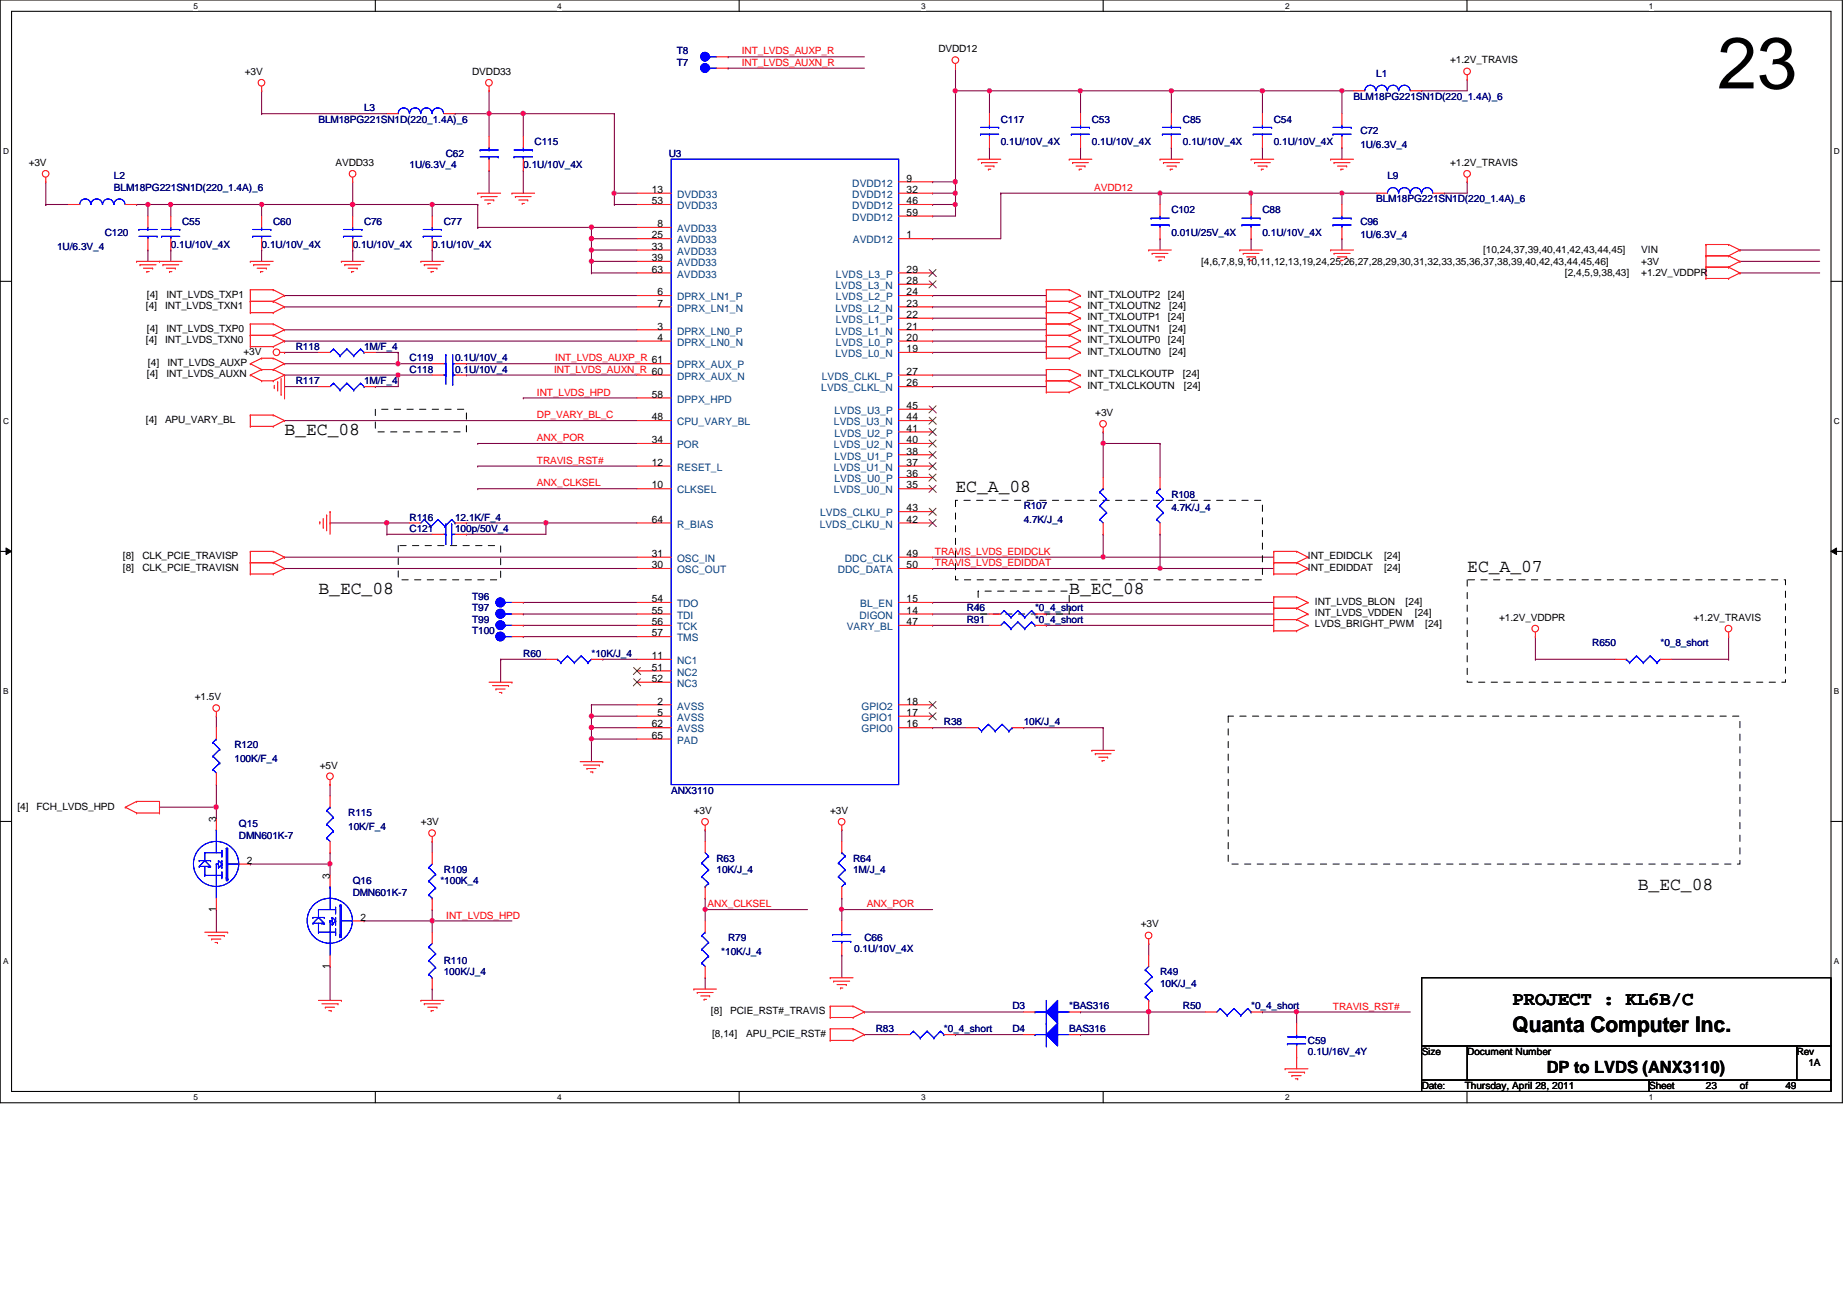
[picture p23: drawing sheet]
<svg xmlns="http://www.w3.org/2000/svg" width="297mm" height="210mm" viewBox="0 0 297 210" stroke-linecap="round" stroke-linejoin="round" font-family="sans-serif">
<defs><g id="words">
<text font-size="11.7" x="276.2" y="14.2">23</text>
<text font-size="3.5" x="243.2" y="166">Quanta Computer Inc.</text>
<text font-size="3.1" x="243.2" y="161.7">PROJECT : KL6B/C</text>
<g font-size="2.9">
<text x="45.8" y="70">B_EC_08</text>
<text x="153.7" y="79.1">EC_A_08</text>
<text x="51.2" y="95.6">B_EC_08</text>
<text x="172" y="95.6">B_EC_08</text>
<text x="236" y="91.9">EC_A_07</text>
<text x="263.4" y="143.1">B_EC_08</text>
</g>
<text font-size="2.7" x="248.7" y="172.6">DP to LVDS (ANX3110)</text>
<g font-size="1.7">
<text x="145.8" y="29.2">9</text>
<text x="104.8" y="32.9">53</text>
<text x="104.8" y="31">13</text>
<text x="145.8" y="31">32</text>
<text x="145.8" y="32.9">46</text>
<text x="145.8" y="34.7">59</text>
<text x="104.8" y="38.4">25</text>
<text x="104.8" y="40.2">33</text>
<text x="104.8" y="42">39</text>
<text x="105.7" y="36.5">8</text>
<text x="145.8" y="38.4">1</text>
<text x="104.8" y="43.9">63</text>
<text x="105.7" y="47.5">6</text>
<text x="145.8" y="43.9">29</text>
<text x="145.8" y="45.7">28</text>
<text x="145.8" y="47.5">24</text>
<text x="105.7" y="49.3">7</text>
<text x="105.7" y="53">3</text>
<text x="145.8" y="49.3">23</text>
<text x="145.8" y="51.1">22</text>
<text x="145.8" y="53">21</text>
<text x="105.7" y="54.8">4</text>
<text x="145.8" y="54.8">20</text>
<text x="145.8" y="56.6">19</text>
<text x="104.8" y="64">58</text>
<text x="145.8" y="60.3">27</text>
<text x="145.8" y="62.1">26</text>
<text x="145.8" y="65.8">45</text>
<text x="104.8" y="71.3">34</text>
<text x="104.8" y="67.6">48</text>
<text x="145.8" y="67.6">44</text>
<text x="145.8" y="69.4">41</text>
<text x="145.8" y="71.3">40</text>
<text x="104.8" y="74.9">12</text>
<text x="145.8" y="73.1">38</text>
<text x="145.8" y="74.9">37</text>
<text x="145.8" y="76.8">36</text>
<text x="104.8" y="78.6">10</text>
<text x="145.8" y="78.6">35</text>
<text x="145.8" y="82.3">43</text>
<text x="104.8" y="84.1">64</text>
<text x="104.8" y="89.6">31</text>
<text x="145.8" y="84.1">42</text>
<text x="145.8" y="89.6">49</text>
<text x="104.8" y="91.4">30</text>
<text x="145.8" y="91.4">50</text>
<text x="104.8" y="96.9">54</text>
<text x="104.8" y="98.7">55</text>
<text x="104.8" y="100.5">56</text>
<text x="145.8" y="96.9">15</text>
<text x="145.8" y="98.7">14</text>
<text x="145.8" y="100.5">47</text>
<text x="104.8" y="102.4">57</text>
<text x="104.8" y="106">11</text>
<text x="104.8" y="107.9">51</text>
<text x="104.8" y="109.7">52</text>
<text x="105.7" y="113.3">2</text>
<text x="145.8" y="113.3">18</text>
<text x="104.8" y="117">62</text>
<text x="104.8" y="118.8">65</text>
<text x="105.7" y="115.1">5</text>
<text x="145.8" y="115.1">17</text>
<text x="145.8" y="117">16</text>
<text x="34.8" y="132.2" transform="rotate(-90 34.8 132.2)">3</text>
<text x="39.7" y="138.9">2</text>
<text x="53" y="141.4" transform="rotate(-90 53 141.4)">3</text>
<text x="34.8" y="146.6" transform="rotate(-90 34.8 146.6)">1</text>
<text x="58" y="148.1">2</text>
<text x="53" y="155.8" transform="rotate(-90 53 155.8)">1</text>
</g>
<g font-size="1.7" fill="#004080">
<text x="108.9" y="33.7">DVDD33</text>
<text x="108.9" y="31.8">DVDD33</text>
<text x="137.1" y="30">DVDD12</text>
<text x="137.1" y="31.8">DVDD12</text>
<text x="137.1" y="33.7">DVDD12</text>
<text x="137.1" y="35.5">DVDD12</text>
<text x="108.9" y="37.3">AVDD33</text>
<text x="108.9" y="39.2">AVDD33</text>
<text x="108.9" y="41">AVDD33</text>
<text x="137.2" y="39.2">AVDD12</text>
<text x="108.9" y="42.8">AVDD33</text>
<text x="108.9" y="44.7">AVDD33</text>
<text x="134.4" y="46.5">LVDS_L3_N</text>
<text x="134.4" y="44.7">LVDS_L3_P</text>
<text x="108.9" y="50.1">DPRX_LN1_N</text>
<text x="108.9" y="53.8">DPRX_LN0_P</text>
<text x="108.9" y="48.3">DPRX_LN1_P</text>
<text x="134.4" y="50.1">LVDS_L2_N</text>
<text x="134.4" y="53.8">LVDS_L1_N</text>
<text x="134.4" y="48.3">LVDS_L2_P</text>
<text x="134.4" y="51.9">LVDS_L1_P</text>
<text x="108.9" y="59.3">DPRX_AUX_P</text>
<text x="108.9" y="55.6">DPRX_LN0_N</text>
<text x="134.4" y="57.4">LVDS_L0_N</text>
<text x="134.4" y="55.6">LVDS_L0_P</text>
<text x="108.9" y="64.8">DPPX_HPD</text>
<text x="108.9" y="61.1">DPRX_AUX_N</text>
<text x="132.1" y="62.9">LVDS_CLKL_N</text>
<text x="132.2" y="61.1">LVDS_CLKL_P</text>
<text x="108.9" y="68.4">CPU_VARY_BL</text>
<text x="134.1" y="68.4">LVDS_U3_N</text>
<text x="134.2" y="66.6">LVDS_U3_P</text>
<text x="134.2" y="70.2">LVDS_U2_P</text>
<text x="108.9" y="72.1">POR</text>
<text x="108.9" y="75.7">RESET_L</text>
<text x="134.1" y="72.1">LVDS_U2_N</text>
<text x="134.1" y="75.7">LVDS_U1_N</text>
<text x="134.2" y="73.9">LVDS_U1_P</text>
<text x="134.2" y="77.6">LVDS_U0_P</text>
<text x="108.9" y="79.4">CLKSEL</text>
<text x="131.9" y="83.1">LVDS_CLKU_P</text>
<text x="134.1" y="79.4">LVDS_U0_N</text>
<text x="108.9" y="84.9">R_BIAS</text>
<text x="131.8" y="84.9">LVDS_CLKU_N</text>
<text x="108.9" y="90.4">OSC_IN</text>
<text x="108.9" y="92.2">OSC_OUT</text>
<text x="134.7" y="92.2">DDC_DATA</text>
<text x="135.9" y="90.4">DDC_CLK</text>
<text x="108.9" y="97.7">TDO</text>
<text x="108.9" y="99.5">TDI</text>
<text x="108.9" y="101.3">TCK</text>
<text x="136.2" y="101.3">VARY_BL</text>
<text x="138.2" y="99.5">DIGON</text>
<text x="138.3" y="97.7">BL_EN</text>
<text x="108.9" y="103.2">TMS</text>
<text x="108.9" y="106.8">NC1</text>
<text x="108.9" y="108.7">NC2</text>
<text x="108.9" y="110.5">NC3</text>
<text x="108.9" y="114.1">AVSS</text>
<text x="108.9" y="116">AVSS</text>
<text x="108.9" y="117.8">AVSS</text>
<text x="108.9" y="119.6">PAD</text>
<text x="138.6" y="114.1">GPIO2</text>
<text x="138.6" y="116">GPIO1</text>
<text x="138.6" y="117.8">GPIO0</text>
</g>
<g font-size="1.6" fill="#000080">
<text x="108.8" y="8.8">T8</text>
<text x="108.8" y="10.6">T7</text>
<text x="58.5" y="17.9">L3</text>
<text x="217.7" y="16">BLM18PG221SN1D(220_1.4A)_6</text>
<text x="221.3" y="12.4">L1</text>
<text x="51.2" y="19.7">BLM18PG221SN1D(220_1.4A)_6</text>
<text x="86" y="23.4">C115</text>
<text x="160.9" y="19.7">C117</text>
<text x="160.9" y="23.4">0.1U/10V_4X</text>
<text x="175.6" y="19.7">C53</text>
<text x="175.6" y="23.4">0.1U/10V_4X</text>
<text x="190.2" y="19.7">C85</text>
<text x="190.2" y="23.4">0.1U/10V_4X</text>
<text x="204.8" y="19.7">C54</text>
<text x="204.8" y="23.4">0.1U/10V_4X</text>
<text x="218.8" y="21.5">C72</text>
<text x="218.8" y="23.7">1U/6.3V_4</text>
<text x="18.3" y="28.9">L2</text>
<text x="65.9" y="27.1">1U/6.3V_4</text>
<text x="71.7" y="25.2">C62</text>
<text x="84.2" y="27.1">0.1U/10V_4X</text>
<text x="107.6" y="25.2">U3</text>
<text x="223.1" y="28.9">L9</text>
<text x="18.3" y="30.7">BLM18PG221SN1D(220_1.4A)_6</text>
<text x="188.4" y="34.3">C102</text>
<text x="203" y="34.3">C88</text>
<text x="221.3" y="32.5">BLM18PG221SN1D(220_1.4A)_6</text>
<text x="9.2" y="40.2">1U/6.3V_4</text>
<text x="16.8" y="38">C120</text>
<text x="27.5" y="39.8">0.1U/10V_4X</text>
<text x="29.3" y="36.2">C55</text>
<text x="42.1" y="39.8">0.1U/10V_4X</text>
<text x="43.9" y="36.2">C60</text>
<text x="56.7" y="39.8">0.1U/10V_4X</text>
<text x="58.5" y="36.2">C76</text>
<text x="69.5" y="39.8">0.1U/10V_4X</text>
<text x="71.4" y="36.2">C77</text>
<text x="188.4" y="38">0.01U/25V_4X</text>
<text x="203" y="38">0.1U/10V_4X</text>
<text x="218.8" y="36.2">C96</text>
<text x="218.8" y="38.4">1U/6.3V_4</text>
<text x="47.6" y="56.3">R118</text>
<text x="58.5" y="56.3">1M/F_4</text>
<text x="65.9" y="58.1">C119</text>
<text x="65.9" y="59.9">C118</text>
<text x="73.2" y="58.1">0.1U/10V_4</text>
<text x="73.2" y="59.9">0.1U/10V_4</text>
<text x="47.6" y="61.8">R117</text>
<text x="58.5" y="61.8">1M/F_4</text>
<text x="65.9" y="83.7">R116</text>
<text x="73.2" y="83.7">12.1K/F_4</text>
<text x="164.6" y="81.9">R107</text>
<text x="188.4" y="80.1">R108</text>
<text x="188.4" y="82.3">4.7K/J_4</text>
<text x="65.9" y="85.6">C121</text>
<text x="73.2" y="85.6">100p/50V_4</text>
<text x="164.6" y="84.1">4.7K/J_4</text>
<text x="75.9" y="100.2">T99</text>
<text x="75.9" y="96.5">T96</text>
<text x="75.9" y="98.3">T97</text>
<text x="155.5" y="98.3">R46</text>
<text x="155.5" y="100.2">R91</text>
<text x="166.5" y="98.3">*0_4_short</text>
<text x="166.5" y="100.2">*0_4_short</text>
<text x="75.9" y="102">T100</text>
<text x="84.2" y="105.7">R60</text>
<text x="95.1" y="105.7">*10K/J_4</text>
<text x="256.1" y="103.8">R650</text>
<text x="267" y="103.8">*0_8_short</text>
<text x="151.8" y="116.6">R38</text>
<text x="164.6" y="116.6">10K/J_4</text>
<text x="37.7" y="120.3">R120</text>
<text x="37.7" y="122.5">100K/F_4</text>
<text x="56" y="131.3">R115</text>
<text x="107.9" y="127.6">ANX3110</text>
<text x="38.4" y="133.1">Q15</text>
<text x="38.4" y="134.9">DMN601K-7</text>
<text x="56" y="133.5">10K/F_4</text>
<text x="56.7" y="142.2">Q16</text>
<text x="70.8" y="142.2">*100K_4</text>
<text x="71.4" y="140.4">R109</text>
<text x="115.2" y="138.6">R63</text>
<text x="115.2" y="140.4">10K/J_4</text>
<text x="137.2" y="138.6">R64</text>
<text x="137.2" y="140.4">1M/J_4</text>
<text x="56.7" y="144.1">DMN601K-7</text>
<text x="71.4" y="155.1">R110</text>
<text x="116" y="153.6">*10K/J_4</text>
<text x="117.1" y="151.4">R79</text>
<text x="137.4" y="153.2">0.1U/10V_4X</text>
<text x="139" y="151.4">C66</text>
<text x="71.4" y="156.9">100K/J_4</text>
<text x="186.6" y="156.9">R49</text>
<text x="186.6" y="158.7">10K/J_4</text>
<text x="140.8" y="166">R83</text>
<text x="151.8" y="166">*0_4_short</text>
<text x="162.8" y="162.3">D3</text>
<text x="162.8" y="166">D4</text>
<text x="172" y="162.3">*BAS316</text>
<text x="172" y="166">BAS316</text>
<text x="190.2" y="162.3">R50</text>
<text x="201.2" y="162.3">*0_4_short</text>
<text x="210.4" y="167.9">C59</text>
<text x="210.4" y="169.7">0.1U/16V_4Y</text>
</g>
<g font-size="1.6" fill="#f00">
<text x="119.3" y="8.8">INT_LVDS_AUXP_R</text>
<text x="119.3" y="10.6">INT_LVDS_AUXN_R</text>
<text x="176" y="30.7">AVDD12</text>
<text x="89.1" y="59.9">INT_LVDS_AUXN_R 60</text>
<text x="89.3" y="58.1">INT_LVDS_AUXP_R 61</text>
<text x="86.4" y="63.6">INT_LVDS_HPD</text>
<text x="86.4" y="71">ANX_POR</text>
<text x="86.4" y="67.3">DP_VARY_BL_C</text>
<text x="86.4" y="74.6">TRAVIS_RST#</text>
<text x="86.4" y="78.2">ANX_CLKSEL</text>
<text x="150.4" y="89.2">TRAVIS_LVDS_EDIDCLK</text>
<text x="150.4" y="91.1">TRAVIS_LVDS_EDIDDAT</text>
<text x="71.8" y="147.7">INT_LVDS_HPD</text>
<text x="113.8" y="145.9">ANX_CLKSEL</text>
<text x="139.4" y="145.9">ANX_POR</text>
<text x="214.4" y="162.4">TRAVIS_RST#</text>
</g>
<g font-size="1.6">
<text x="150.9" y="8.4">DVDD12</text>
<text x="233.2" y="10.2">+1.2V_TRAVIS</text>
<text x="39.4" y="12">+3V</text>
<text x="75.9" y="12">DVDD33</text>
<text x="4.6" y="26.7">+3V</text>
<text x="54" y="26.7">AVDD33</text>
<text x="233.2" y="26.7">+1.2V_TRAVIS</text>
<text x="238.5" y="40.8">[10,24,37,39,40,41,42,43,44,45]</text>
<text x="263.9" y="40.8">VIN</text>
<text x="23.6" y="47.9">[4]</text>
<text x="26.8" y="47.9">INT_LVDS_TXP1</text>
<text x="174.9" y="47.9">INT_TXLOUTP2</text>
<text x="187.8" y="47.9">[24]</text>
<text x="193.2" y="42.6">[4,6,7,8,9,10,11,12,13,19,24,25,26,27,28,29,30,31,32,33,35,36,37,38,39,40,42,43,44,45,46]</text>
<text x="251.7" y="44.4">[2,4,5,9,38,43]</text>
<text x="263.9" y="42.6">+3V</text>
<text x="263.9" y="44.4">+1.2V_VDDPR</text>
<text x="23.4" y="49.7">[4]</text>
<text x="23.6" y="53.4">[4]</text>
<text x="26.5" y="49.7">INT_LVDS_TXN1</text>
<text x="26.8" y="53.4">INT_LVDS_TXP0</text>
<text x="174.9" y="49.7">INT_TXLOUTN2</text>
<text x="174.9" y="51.5">INT_TXLOUTP1</text>
<text x="174.9" y="53.4">INT_TXLOUTN1</text>
<text x="187.8" y="51.5">[24]</text>
<text x="188" y="49.7">[24]</text>
<text x="188" y="53.4">[24]</text>
<text x="23.4" y="55.2">[4]</text>
<text x="23.8" y="58.8">[4]</text>
<text x="26.5" y="55.2">INT_LVDS_TXN0</text>
<text x="26.9" y="58.8">INT_LVDS_AUXP</text>
<text x="39.2" y="57">+3V</text>
<text x="174.9" y="55.2">INT_TXLOUTP0</text>
<text x="174.9" y="57">INT_TXLOUTN0</text>
<text x="187.8" y="55.2">[24]</text>
<text x="188" y="57">[24]</text>
<text x="23.6" y="60.7">[4]</text>
<text x="26.8" y="60.7">INT_LVDS_AUXN</text>
<text x="174.9" y="60.7">INT_TXLCLKOUTP</text>
<text x="174.9" y="62.5">INT_TXLCLKOUTN</text>
<text x="190.2" y="60.7">[24]</text>
<text x="190.4" y="62.5">[24]</text>
<text x="23.4" y="68">[4]</text>
<text x="26.5" y="68">APU_VARY_BL</text>
<text x="176.1" y="66.9">+3V</text>
<text x="19.8" y="90">[8]</text>
<text x="22.9" y="90">CLK_PCIE_TRAVISP</text>
<text x="210.4" y="90">INT_EDIDCLK</text>
<text x="222.6" y="90">[24]</text>
<text x="19.8" y="91.8">[8]</text>
<text x="22.9" y="91.8">CLK_PCIE_TRAVISN</text>
<text x="210.4" y="91.8">INT_EDIDDAT</text>
<text x="222.6" y="91.8">[24]</text>
<text x="211.5" y="97.2">INT_LVDS_BLON</text>
<text x="211.5" y="99.1">INT_LVDS_VDDEN</text>
<text x="211.5" y="100.9">LVDS_BRIGHT_PWM</text>
<text x="226.1" y="97.2">[24]</text>
<text x="227.5" y="99.1">[24]</text>
<text x="229.2" y="100.9">[24]</text>
<text x="241.1" y="99.8">+1.2V_VDDPR</text>
<text x="272.3" y="99.8">+1.2V_TRAVIS</text>
<text x="31.3" y="112.6">+1.5V</text>
<text x="51.4" y="123.6">+5V</text>
<text x="2.8" y="130.3">[4]</text>
<text x="5.9" y="130.3">FCH_LVDS_HPD</text>
<text x="111.6" y="130.9">+3V</text>
<text x="133.5" y="130.9">+3V</text>
<text x="67.7" y="132.8">+3V</text>
<text x="183.5" y="149.2">+3V</text>
<text x="114.3" y="163.1">[8]</text>
<text x="114.5" y="166.8">[8,14]</text>
<text x="117.4" y="163.1">PCIE_RST#_TRAVIS</text>
<text x="120" y="166.8">APU_PCIE_RST#</text>
<text x="228.6" y="169.7">Size</text>
<text x="236" y="169.7">Document Number</text>
<text x="289" y="169.7">Rev</text>
<text x="290.8" y="171.5">1A</text>
<text x="228.6" y="175.2">Date:</text>
<text x="235.6" y="175.2">Thursday, April 28, 2011</text>
<text x="265.2" y="175.2">Sheet</text>
<text x="274.4" y="175.2">23</text>
<text x="279.8" y="175.2">of</text>
<text x="287.1" y="175.2">49</text>
</g>
<g font-size="1.3">
<text x="31.1" y="1.4">5</text>
<text x="89.6" y="1.4">4</text>
<text x="148.1" y="1.4">3</text>
<text x="206.7" y="1.4">2</text>
<text x="265.2" y="1.4">1</text>
<text x=".5" y="24.7">D</text>
<text x="294.9" y="24.7">D</text>
<text x=".5" y="68.2">C</text>
<text x="294.9" y="68.2">C</text>
<text x=".5" y="111.6">B</text>
<text x="294.9" y="111.6">B</text>
<text x=".5" y="155">A</text>
<text x="294.9" y="155">A</text>
<text x="31.1" y="177">5</text>
<text x="89.6" y="177">4</text>
<text x="148.1" y="177">3</text>
<text x="206.7" y="177">2</text>
<text x="265.2" y="177">1</text>
</g>
</g></defs>
<path d="M0 0h296.3v177.4h-296.3zM1.9 1.8h292.6v173.8h-292.6z" fill="none" stroke="#000" stroke-width=".17"/>
<g fill="#fff">
<path d="M31.1 .2h.7v1.5h-.7z"/>
<path d="M31.1 175.8h.7v1.4h-.7z"/>
</g>
<path d="M60.4 0v1.8M60.4 175.6v1.8" fill="none" stroke="#000" stroke-width=".17"/>
<g fill="#fff">
<path d="M89.6 .2h.7v1.5h-.7z"/>
<path d="M89.6 175.8h.7v1.4h-.7z"/>
</g>
<path d="M118.9 0v1.8M118.9 175.6v1.8" fill="none" stroke="#000" stroke-width=".17"/>
<g fill="#fff">
<path d="M148.1 .2h.7v1.5h-.7z"/>
<path d="M148.1 175.8h.7v1.4h-.7z"/>
</g>
<path d="M177.4 0v1.8M177.4 175.6v1.8" fill="none" stroke="#000" stroke-width=".17"/>
<g fill="#fff">
<path d="M206.7 .2h.7v1.5h-.7z"/>
<path d="M206.7 175.8h.7v1.4h-.7z"/>
</g>
<path d="M235.9 0v1.8M235.9 175.6v1.8" fill="none" stroke="#000" stroke-width=".17"/>
<g fill="#fff">
<path d="M265.2 .2h.7v1.5h-.7z"/>
<path d="M265.2 175.8h.7v1.4h-.7z"/>
<path d="M.5 23.5h.9v1.5h-.9z"/>
<path d="M294.9 23.5h1v1.5h-1z"/>
<path d="M.5 67h.9v1.5h-.9z"/>
<path d="M294.9 67h1v1.5h-1z"/>
</g>
<path d="M0 45.3h1.9M294.5 45.3h1.8" fill="none" stroke="#000" stroke-width=".17"/>
<g fill="#fff">
<path d="M.5 110.4h.9v1.5h-.9z"/>
<path d="M294.9 110.4h.9v1.5h-.9z"/>
</g>
<path d="M0 88.7h1.9M294.5 88.7h1.8" fill="none" stroke="#000" stroke-width=".17"/>
<path d="M1 88.1l.9 .6-.9 .5zM294.5 88.7l.9-.6v1.1z" fill="#000"/>
<path d="M1 88.1l.9 .6-.9 .5zM294.5 88.7l.9-.6v1.1z" fill="none" stroke="#000" stroke-width=".16"/>
<g fill="#fff">
<path d="M.5 153.8h.8v1.5h-.8z"/>
<path d="M294.9 153.8h.8v1.5h-.8z"/>
</g>
<path d="M0 132.1h1.9M294.5 132.1h1.8" fill="none" stroke="#000" stroke-width=".17"/>
<path d="M56.7 32.9h.1M56.7 32.9h12.8M69.5 32.9h.1M69.5 32.9v1.9" fill="none" stroke="#800040" stroke-width=".17"/>
<circle cx="56.7" cy="32.9" r=".36" fill="#f0f"/>
<circle cx="56.7" cy="32.9" r=".36" fill="none" stroke="#f0f" stroke-width=".17"/>
<path d="M153.7 31.1h.1M153.7 31.1v1.8M159.1 23.7h.1M159.1 23.7v1.9M76.8 71.3h.1M76.8 71.3h25.6M62.2 85.9h.1M62.2 85.9h7.3" fill="none" stroke="#800040" stroke-width=".17"/>
<circle cx="153.6" cy="31.1" r=".34" fill="#f0f"/>
<circle cx="153.6" cy="31.1" r=".34" fill="none" stroke="#f0f" stroke-width=".17"/>
<path d="M201.2 31.1h.1M201.2 31.1h14.6M203 23.7h.1M203 23.7v1.9M215.8 38.4h.1M215.8 31.1h.1M215.8 31.1v1.8M215.8 38.4v1.8M95.1 43.9h.1M95.1 43.9h7.3M69.5 135.3h.1M69.5 135.3v1.9" fill="none" stroke="#800040" stroke-width=".17"/>
<circle cx="201.2" cy="31.1" r=".34" fill="#f0f"/>
<circle cx="201.2" cy="31.1" r=".34" fill="none" stroke="#f0f" stroke-width=".17"/>
<g fill="none" stroke="#800040" stroke-width=".17">
<path d="M73.2 18.3h.1M73.2 18.3h5.5M78.7 18.3h.1M78.7 18.3v3.6M153.7 14.6h.1M153.7 14.6h5.4M159.1 14.6h.1M159.1 14.6v3.7M42.1 32.9h.1M42.1 32.9h14.6M98.8 31.1h.1M98.8 31.1h3.6"/>
<path d="M150 34.8h.1M150 34.8h3.7M95.1 118.9h.1M95.1 113.4h.1M95.1 115.2h.1M95.1 113.4v3.7M95.1 118.9v3.6M150 100.6h.1M150 100.6h9.1"/>
</g>
<circle cx="42.1" cy="32.9" r=".34" fill="#f0f"/>
<circle cx="42.1" cy="32.9" r=".34" fill="none" stroke="#f0f" stroke-width=".17"/>
<path d="M56.7 32.9h.1M56.7 32.9v1.9M95.1 38.4h.1M95.1 38.4h7.3M53.1 84.1h.1M53.1 84.1h9.1M62.2 84.1h.1M62.2 84.1v1.8M96.9 106h.1M96.9 106h5.5" fill="none" stroke="#800040" stroke-width=".17"/>
<circle cx="95.1" cy="38.4" r=".35" fill="#f0f"/>
<circle cx="95.1" cy="38.4" r=".35" fill="none" stroke="#f0f" stroke-width=".17"/>
<g fill="none" stroke="#800040" stroke-width=".17">
<path d="M186.6 31.1h.1M186.6 31.1h14.6M188.4 23.7h.1M188.4 23.7v1.9M201.2 31.1h.1M201.2 38.4h.1M201.2 31.1v1.8M201.2 38.4v1.8M150 117.1h.1M150 117.1h5.5M164.6 117.1h.1M164.6 117.1h12.8"/>
<path d="M177.4 117.1h.1M177.4 117.1v3.6"/>
</g>
<circle cx="186.6" cy="31.1" r=".34" fill="#f0f"/>
<circle cx="186.6" cy="31.1" r=".34" fill="none" stroke="#f0f" stroke-width=".17"/>
<path d="M150 38.4h.1M150 38.4h10.9M153.7 32.9h.1M153.7 32.9v1.9" fill="none" stroke="#800040" stroke-width=".17"/>
<circle cx="153.6" cy="32.9" r=".34" fill="#f0f"/>
<circle cx="153.6" cy="32.9" r=".34" fill="none" stroke="#f0f" stroke-width=".17"/>
<path d="M69.5 148.1h.1M69.5 148.1h12.8" fill="none" stroke="#800040" stroke-width=".17"/>
<circle cx="69.5" cy="148.1" r=".35" fill="#f0f"/>
<circle cx="69.5" cy="148.1" r=".35" fill="none" stroke="#f0f" stroke-width=".17"/>
<path d="M42.1 18.3h.1M42.1 18.3h20.1M159.1 14.6h.1M159.1 14.6h14.7" fill="none" stroke="#800040" stroke-width=".17"/>
<circle cx="159.1" cy="14.6" r=".34" fill="#f0f"/>
<circle cx="159.1" cy="14.6" r=".34" fill="none" stroke="#f0f" stroke-width=".17"/>
<path d="M173.8 14.6h.1M173.8 14.6v3.7M27.5 32.9h.1M27.5 32.9h14.6" fill="none" stroke="#800040" stroke-width=".17"/>
<circle cx="27.4" cy="32.9" r=".34" fill="#f0f"/>
<circle cx="27.4" cy="32.9" r=".34" fill="none" stroke="#f0f" stroke-width=".17"/>
<path d="M42.1 32.9h.1M42.1 32.9v1.9M62.2 84.1h.1M62.2 84.1h3.7" fill="none" stroke="#800040" stroke-width=".17"/>
<circle cx="62.2" cy="84.1" r=".35" fill="#f0f"/>
<circle cx="62.2" cy="84.1" r=".35" fill="none" stroke="#f0f" stroke-width=".17"/>
<path d="M215.8 14.6h.1M215.8 14.6h1.9M228.6 14.6h.1M228.6 14.6h7.4M160.9 31.1h.1M160.9 31.1v7.3M95.1 40.2h.1M95.1 40.2h7.3M95.1 113.4h.1M95.1 113.4h7.3M135.4 146.3h.1M135.4 146.3h14.6" fill="none" stroke="#800040" stroke-width=".17"/>
<circle cx="215.8" cy="14.6" r=".34" fill="#f0f"/>
<circle cx="215.8" cy="14.6" r=".34" fill="none" stroke="#f0f" stroke-width=".17"/>
<path d="M42.1 14.6h.1M42.1 14.6v3.7M173.8 14.6h.1M173.8 14.6h14.6M188.4 14.6h.1M188.4 14.6v3.7M84.2 27.4h.1M84.2 27.4v3.7M45.8 89.6h.1M45.8 89.6h56.6M69.5 148.1h.1M69.5 148.1v1.8" fill="none" stroke="#800040" stroke-width=".17"/>
<circle cx="173.7" cy="14.6" r=".34" fill="#f0f"/>
<circle cx="173.7" cy="14.6" r=".34" fill="none" stroke="#f0f" stroke-width=".17"/>
<path d="M23.8 32.9h.1M23.8 32.9h3.7M27.5 32.9h.1M27.5 32.9v1.9M186.6 38.4h.1M186.6 38.4v1.8" fill="none" stroke="#800040" stroke-width=".17"/>
<circle cx="23.8" cy="32.9" r=".34" fill="#f0f"/>
<circle cx="23.8" cy="32.9" r=".34" fill="none" stroke="#f0f" stroke-width=".17"/>
<path d="M95.1 42h.1M95.1 42v1.9M168.3 98.8h.1M168.3 98.8h36.5" fill="none" stroke="#800040" stroke-width=".17"/>
<circle cx="95.1" cy="42" r=".34" fill="#f0f"/>
<circle cx="95.1" cy="42" r=".34" fill="none" stroke="#f0f" stroke-width=".17"/>
<path d="M95.1 42h.1M95.1 42h7.3M95.1 115.2h.1M95.1 115.2h7.3" fill="none" stroke="#800040" stroke-width=".17"/>
<circle cx="95.1" cy="115.2" r=".34" fill="#f0f"/>
<circle cx="95.1" cy="115.2" r=".34" fill="none" stroke="#f0f" stroke-width=".17"/>
<path d="M153.7 14.6h.1M153.7 14.6v14.7M236 12.8h.1M236 12.8v1.8M173.8 23.7h.1M173.8 23.7v1.9" fill="none" stroke="#800040" stroke-width=".17"/>
<circle cx="153.6" cy="14.6" r=".34" fill="#f0f"/>
<circle cx="153.6" cy="14.6" r=".34" fill="none" stroke="#f0f" stroke-width=".17"/>
<path d="M188.4 14.6h.1M188.4 14.6h14.6M78.7 27.4h.1M78.7 27.4v3.7M150 29.3h.1M150 29.3h3.7" fill="none" stroke="#800040" stroke-width=".17"/>
<circle cx="188.4" cy="14.6" r=".34" fill="#f0f"/>
<circle cx="188.4" cy="14.6" r=".34" fill="none" stroke="#f0f" stroke-width=".17"/>
<g fill="none" stroke="#800040" stroke-width=".17">
<path d="M203 14.6h.1M203 14.6v3.7M22 32.9h.1M22 32.9h1.8M23.8 32.9h.1M23.8 32.9v1.9M160.9 31.1h.1M160.9 31.1h25.7M186.6 31.1h.1M186.6 31.1v1.8M45.8 91.4h.1M45.8 91.4h56.6"/>
<path d="M80.5 106h.1M80.5 106h7.3M95.1 117.1h.1M95.1 117.1h7.3M168.3 100.6h.1M168.3 100.6h36.5"/>
</g>
<circle cx="95.1" cy="117" r=".34" fill="#f0f"/>
<circle cx="95.1" cy="117" r=".34" fill="none" stroke="#f0f" stroke-width=".17"/>
<path d="M7.4 32.9h.1M7.4 32.9h3.6M95.1 38.4h.1M95.1 38.4v3.6M95.1 40.2h.1" fill="none" stroke="#800040" stroke-width=".17"/>
<circle cx="95.1" cy="40.2" r=".34" fill="#f0f"/>
<circle cx="95.1" cy="40.2" r=".34" fill="none" stroke="#f0f" stroke-width=".17"/>
<path d="M84.2 18.3h.1M84.2 18.3h14.6M98.8 18.3h.1M98.8 18.3v12.8M95.1 36.6h.1M95.1 36.6v1.8" fill="none" stroke="#800040" stroke-width=".17"/>
<circle cx="84.1" cy="18.2" r=".36" fill="#f0f"/>
<circle cx="84.1" cy="18.2" r=".36" fill="none" stroke="#f0f" stroke-width=".17"/>
<path d="M150 31.1h.1M150 31.1h3.7M236 29.3h.1M236 29.3v1.8M76.8 75h.1M76.8 78.6h.1M76.8 75h25.6M76.8 78.6h25.6M75 85.9h.1M75 85.9h12.8M87.8 84.1h.1M87.8 84.1h14.6" fill="none" stroke="#800040" stroke-width=".17"/>
<circle cx="87.8" cy="84.1" r=".35" fill="#f0f"/>
<circle cx="87.8" cy="84.1" r=".35" fill="none" stroke="#f0f" stroke-width=".17"/>
<path d="M203 14.6h.1M203 14.6h12.8M45.8 54.9h.1M45.8 53h.1M45.8 54.9h56.6M45.8 53h56.6" fill="none" stroke="#800040" stroke-width=".17"/>
<circle cx="203" cy="14.6" r=".36" fill="#f0f"/>
<circle cx="203" cy="14.6" r=".36" fill="none" stroke="#f0f" stroke-width=".17"/>
<path d="M215.8 14.6h.1M215.8 14.6v3.7M95.1 117.1h.1M95.1 117.1v1.8" fill="none" stroke="#800040" stroke-width=".17"/>
<circle cx="95.1" cy="117" r=".34" fill="#f0f"/>
<circle cx="95.1" cy="117" r=".34" fill="none" stroke="#f0f" stroke-width=".17"/>
<path d="M95.1 118.9h.1M95.1 118.9h7.3" fill="none" stroke="#800040" stroke-width=".17"/>
<circle cx="95.1" cy="118.8" r=".34" fill="#f0f"/>
<circle cx="95.1" cy="118.8" r=".34" fill="none" stroke="#f0f" stroke-width=".17"/>
<path d="M7.4 32.9h.1M7.4 29.3v3.6M98.8 31.1h.1M98.8 31.1v1.8M150 96.9h.1M150 96.9h54.8M80.5 106h.1M80.5 106v3.7" fill="none" stroke="#800040" stroke-width=".17"/>
<circle cx="98.8" cy="31.1" r=".34" fill="#f0f"/>
<circle cx="98.8" cy="31.1" r=".34" fill="none" stroke="#f0f" stroke-width=".17"/>
<path d="M95.1 36.6h.1M95.1 36.6h7.3M150 32.9h.1M150 32.9h3.7M215.8 31.1h.1M215.8 31.1h5.5M232.3 31.1h.1M232.3 31.1h3.7M75 84.1h.1M75 84.1h12.8M87.8 84.1h.1M87.8 84.1v1.8" fill="none" stroke="#800040" stroke-width=".17"/>
<circle cx="215.8" cy="31.1" r=".34" fill="#f0f"/>
<circle cx="215.8" cy="31.1" r=".34" fill="none" stroke="#f0f" stroke-width=".17"/>
<path d="M78.7 18.3h.1M78.7 18.3h5.5M84.2 18.3h.1M84.2 18.3v3.6M215.8 23.7h.1M215.8 23.7v1.9" fill="none" stroke="#800040" stroke-width=".17"/>
<circle cx="78.6" cy="18.2" r=".34" fill="#f0f"/>
<circle cx="78.6" cy="18.2" r=".34" fill="none" stroke="#f0f" stroke-width=".17"/>
<g fill="none" stroke="#800040" stroke-width=".17">
<path d="M98.8 32.9h.1M98.8 32.9h3.6M153.7 29.3h.1M153.7 29.3v1.8M23.8 40.2h.1M23.8 40.2v1.8M27.5 40.2h.1M27.5 40.2v1.8M42.1 40.2h.1M42.1 40.2v1.8M45.8 49.4h.1M45.8 47.5h.1"/>
<path d="M45.8 47.5h56.6M45.8 49.4h56.6M56.7 40.2h.1M56.7 40.2v1.8M150 47.5h.1M150 49.4h.1M150 51.2h.1M150 53h.1M150 54.9h.1M150 56.7h.1M150 47.5h18.3M150 49.4h18.3"/>
<path d="M150 51.2h18.3M150 53h18.3M150 54.9h18.3M150 56.7h18.3M45.8 67.6h.1M45.8 67.6h56.6M150 60.3h.1M150 62.2h.1M150 60.3h18.3M150 62.2h18.3M84.2 98.8h.1M84.2 96.9h.1"/>
<path d="M84.2 98.8h18.2M84.2 96.9h18.2M150 98.8h.1M150 98.8h9.1M84.2 102.4h.1M84.2 100.6h.1M84.2 102.4h18.2M84.2 100.6h18.2M69.5 159.1h.1M69.5 159.1v1.8"/>
</g>
<circle cx="153.6" cy="29.2" r=".35" fill="#f0f"/>
<circle cx="153.6" cy="29.2" r=".35" fill="none" stroke="#f0f" stroke-width=".17"/>
<path d="M69.5 32.9h7.3M76.8 32.9h.1M69.5 40.2h.1M69.5 40.2v1.8" fill="none" stroke="#800040" stroke-width=".17"/>
<circle cx="69.5" cy="32.9" r=".34" fill="#f0f"/>
<circle cx="69.5" cy="32.9" r=".34" fill="none" stroke="#f0f" stroke-width=".17"/>
<path d="M76.8 36.6h.1M76.8 32.9v3.7M76.8 36.6h18.3" fill="none" stroke="#800040" stroke-width=".17"/>
<circle cx="95.1" cy="36.5" r=".34" fill="#f0f"/>
<circle cx="95.1" cy="36.5" r=".34" fill="none" stroke="#f0f" stroke-width=".17"/>
<path d="M113.4 133.5h.1M113.4 133.5v1.8M113.4 157.3h.1M113.4 146.3h.1M113.4 146.3v1.8M113.4 157.3v1.8" fill="none" stroke="#800040" stroke-width=".17"/>
<circle cx="113.4" cy="146.3" r=".34" fill="#f0f"/>
<circle cx="113.4" cy="146.3" r=".34" fill="none" stroke="#f0f" stroke-width=".17"/>
<path d="M135.4 133.5h.1M135.4 133.5v1.8M113.4 146.3h.1M113.4 146.3h16.5M135.4 146.3h.1M135.4 146.3v1.8" fill="none" stroke="#800040" stroke-width=".17"/>
<circle cx="135.3" cy="146.3" r=".34" fill="#f0f"/>
<circle cx="135.3" cy="146.3" r=".34" fill="none" stroke="#f0f" stroke-width=".17"/>
<path d="M177.4 69.5h.1M177.4 71.3h.1M177.4 69.5v7.3M177.4 89.6h.1M177.4 89.6h27.4M113.4 144.5h.1M113.4 144.5v1.8M135.4 153.6h.1M135.4 144.5h.1M135.4 144.5v1.8M135.4 153.6v3.7" fill="none" stroke="#800040" stroke-width=".17"/>
<circle cx="177.4" cy="89.6" r=".34" fill="#f0f"/>
<circle cx="177.4" cy="89.6" r=".34" fill="none" stroke="#f0f" stroke-width=".17"/>
<path d="M177.4 71.3h.1M177.4 71.3h9.2" fill="none" stroke="#800040" stroke-width=".17"/>
<circle cx="177.4" cy="71.3" r=".34" fill="#f0f"/>
<circle cx="177.4" cy="71.3" r=".34" fill="none" stroke="#f0f" stroke-width=".17"/>
<path d="M186.6 71.3h.1M186.6 71.3v5.5M150 91.4h.1M150 89.6h.1M150 91.4h54.8M177.4 85.9h.1M177.4 85.9v3.7h-27.4M186.6 91.4h.1M186.6 85.9h.1M186.6 85.9v5.5" fill="none" stroke="#800040" stroke-width=".17"/>
<circle cx="186.6" cy="91.4" r=".34" fill="#f0f"/>
<circle cx="186.6" cy="91.4" r=".34" fill="none" stroke="#f0f" stroke-width=".17"/>
<g fill="none" stroke="#800040" stroke-width=".17">
<path d="M78.7 18.3h.1M78.7 14.6v3.7M153.7 14.6h.1M153.7 11v3.6M56.7 32.9h.1M56.7 29.3v3.6M184.7 151.8h.1M184.7 151.8v1.8M153.7 166.4h.1M153.7 166.4h10.9M173.8 166.4h.1M184.7 162.8h.1"/>
<path d="M184.7 162.8v3.6h-10.9"/>
</g>
<circle cx="184.7" cy="162.7" r=".36" fill="#f0f"/>
<circle cx="184.7" cy="162.7" r=".36" fill="none" stroke="#f0f" stroke-width=".17"/>
<g fill="none" stroke="#800040" stroke-width=".17">
<path d="M117.1 9.1h.1M117.1 11h.1M117.1 9.1h21.9M117.1 11h21.9M139 162.8h.1M139 166.4h.1M139 162.8h25.6M139 166.4h5.5M173.8 162.8h.1M173.8 162.8h20.1M184.7 162.8h.1M208.5 162.8h.1"/>
<path d="M208.5 162.8h18.3"/>
</g>
<circle cx="208.5" cy="162.7" r=".34" fill="#f0f"/>
<circle cx="208.5" cy="162.7" r=".34" fill="none" stroke="#f0f" stroke-width=".17"/>
<g fill="none" stroke="#800040" stroke-width=".17">
<path d="M279.8 40.2h.1M279.8 42h.1M279.8 43.9h.1M279.8 40.2h12.8M279.8 42h12.8M279.8 43.9h12.8M84.2 64h.1M84.2 64h18.2M34.8 115.2h.1M34.8 115.2v1.9M34.8 126.2h.1M34.8 129.8h.1"/>
<path d="M34.8 126.2v5.5M40.3 139h.1M40.3 139h12.8M53.1 126.2h.1M53.1 139h.1M53.1 126.2v1.8M53.1 139v1.8M34.8 146.3h.1M34.8 146.3v3.6M53.1 155.4h.1M53.1 155.4v5.5M69.5 146.3h.1"/>
<path d="M69.5 146.3v1.8M203 162.8h.1M203 162.8h5.5M208.5 162.8h.1M208.5 162.8v1.8"/>
</g>
<circle cx="53" cy="139" r=".35" fill="#f0f"/>
<circle cx="53" cy="139" r=".35" fill="none" stroke="#f0f" stroke-width=".17"/>
<path d="M25.7 129.8h.1M25.7 129.8h9.1" fill="none" stroke="#800040" stroke-width=".17"/>
<circle cx="34.7" cy="129.8" r=".35" fill="#f0f"/>
<circle cx="34.7" cy="129.8" r=".35" fill="none" stroke="#f0f" stroke-width=".17"/>
<g fill="none" stroke="#800040" stroke-width=".17">
<path d="M45.8 58.5h.1M45.8 58.5h23.7M64 58.5h.1M64 56.7v1.8M75 58.5h.1M75 58.5h27.4M45.8 60.3h.1M45.8 60.3h18.2M64 60.3h.1M64 60.3v1.9M53.1 137.2h.1M53.1 137.2v1.8"/>
<path d="M58.5 148.1h.1M58.5 148.1h11"/>
</g>
<circle cx="64" cy="58.5" r=".34" fill="#f0f"/>
<circle cx="64" cy="58.5" r=".34" fill="none" stroke="#f0f" stroke-width=".17"/>
<path d="M60.4 56.7h3.6M64 56.7h.1M64 60.3h.1M64 60.3h5.5" fill="none" stroke="#800040" stroke-width=".17"/>
<circle cx="64" cy="60.3" r=".34" fill="#f0f"/>
<circle cx="64" cy="60.3" r=".34" fill="none" stroke="#f0f" stroke-width=".17"/>
<g fill="none" stroke="#800040" stroke-width=".17">
<path d="M45.8 56.7h.1M45.8 56.7h5.4M45.8 62.2h.1M45.8 62.2h5.4M60.4 62.2h.1M60.4 62.2h3.6M75 60.3h.1M75 60.3h27.4M246.9 106h.1M246.9 102.4h.1M246.9 106h12.8M246.9 102.4v3.6"/>
<path d="M268.9 106h9.1M278 106h.1M278 102.4h.1M278 102.4v3.6"/>
</g>
<g fill="none" stroke="#f00" stroke-width=".17">
<path d="M42.1 14.6h.1M42.1 13.9v.7M78.7 14.6h.1M78.7 13.9v.7M153.7 11h.1M153.7 10.2v.8M173.8 18.3v1.8M188.4 18.3v1.8M215.8 18.3v1.8M236 12.8h.1M236 12.1v.7M7.4 29.3h.1"/>
<path d="M7.4 28.5v.8M11 32.9h1.8M20.1 32.9h1.9M23.8 34.8v1.8M23.8 38.4v1.8M56.7 29.3h.1M56.7 28.5v.8M76.8 31.1h.1M76.8 31.1h3.7M77.4 31.6h.1M77.4 31.6h2.6M77.9 32.2h1.5"/>
<path d="M78.5 32.7h.1M78.5 32.7h.4M79.4 32.2h.1M82.3 31.1h.1M82.3 31.1h3.7M82.9 31.6h.1M82.9 31.6h2.5M83.4 32.2h1.5M84 32.7h.1M84 32.7h.3M84.9 32.2h.1M157.3 25.6h.1"/>
<path d="M157.3 25.6h3.6M157.9 26.2h.1M157.9 26.2h2.5M158.4 26.7h1.4M159 27.2h.1M159 27.2h.3M159.8 26.7h.1M172 25.6h.1M172 25.6h3.6M172.5 26.2h.1M172.5 26.2h2.5M173.1 26.7h1.4"/>
<path d="M173.6 27.2h.1M173.6 27.2h.3M173.8 21.9v1.8M174.5 26.7h.1M186.6 25.6h.1M186.6 25.6h3.6M187.1 26.2h.1M187.1 26.2h2.6M187.7 26.7h1.4M188.2 27.2h.1M188.2 27.2h.4M188.4 21.9v1.8"/>
<path d="M189.1 26.7h.1M201.2 25.6h.1M201.2 25.6h3.6M201.8 26.2h.1M201.8 26.2h2.5M202.3 26.7h1.4M202.9 27.2h.1M202.9 27.2h.3M203.7 26.7h.1M214 25.6h.1M214 25.6h3.7M214.5 26.2h.1"/>
<path d="M214.5 26.2h2.6M215.1 26.7h1.5M215.6 27.2h.1M215.6 27.2h.4M215.8 21.9v1.8M216.6 26.7h.1M236 29.3h.1M236 28.5v.8M274.4 39.3h.1M274.4 39.3h3.6M274.4 39.3v5.5M278 39.3h.1"/>
<path d="M278 39.3l1.8 .9M22 42h.1M22 42h7.3M22.5 42.6h.1M22.5 42.6h2.6M23.1 43.1h1.5M23.6 43.7h.1M23.6 43.7h.4M24.6 43.1h.1M25.7 42h.1M26.2 42.6h.1M26.2 42.6h2.5"/>
<path d="M26.8 43.1h1.4M27.3 43.7h.1M27.3 43.7h.3M28.2 43.1h.1M40.3 52.1h.1M40.3 53.9h.1M40.3 55.8h.1M40.3 46.6h.1M40.3 48.5h.1M40.3 50.3h.1M40.3 58.5h.1M40.3 42h.1"/>
<path d="M40.3 53.9h3.6M40.3 52.1h3.6M40.3 46.6v3.7M40.3 52.1v3.7M40.3 55.8h3.6M40.3 48.5h3.6M40.3 46.6h3.6M40.3 50.3h3.6M40.3 58.5l1.8 .9M40.3 42h3.6M40.8 42.6h.1M40.8 42.6h2.6"/>
<path d="M41.4 43.1h1.4M41.9 43.7h.1M41.9 43.7h.4M42.1 59.4h.1M42.1 57.6h.1M42.1 57.6h1.8M42.1 59.4h1.8M42.1 59.4l-1.8 .9M42.1 57.6l-1.8 .9M42.8 43.1h.1M43.9 53.9h.1M43.9 52.1h.1"/>
<path d="M43.9 55.8h.1M43.9 48.5h.1M43.9 46.6h.1M43.9 50.3h.1M43.9 59.4h.1M43.9 57.6h.1M43.9 52.1l1.9 .9M43.9 53.9l1.9 1M43.9 46.6l1.9 .9M43.9 48.5l1.9 .9M43.9 59.4l1.9 .9M43.9 57.6l1.9 .9"/>
<path d="M45 56.7h.8M45.8 53h.1M45.8 54.9h.1M45.8 47.5h.1M45.8 49.4h.1M45.8 58.5h.1M45.8 56.7h.1M45.8 53l-1.9 .9M45.8 54.9l-1.9 .9M45.8 47.5l-1.9 1M45.8 49.4l-1.9 .9M45.8 58.5l-1.9 .9"/>
<path d="M54.9 42h.1M54.9 42h3.6M55.5 42.6h.1M55.5 42.6h2.5M56 43.1h1.4M56.6 43.7h.1M56.6 43.7h.3M57.4 43.1h.1M67.7 42h.1M67.7 42h3.7M68.2 42.6h.1M68.2 42.6h2.6"/>
<path d="M68.8 43.1h1.5M69.3 43.7h.1M69.3 43.7h.4M70.3 43.1h.1M168.3 48.5h.1M168.3 46.6h.1M168.3 50.3h.1M168.3 52.1h.1M168.3 53.9h.1M168.3 55.8h.1M168.3 57.6h.1M168.3 59.4h.1"/>
<path d="M168.3 53.9h3.7M168.3 52.1h3.7M168.3 55.8h3.7M168.3 48.5h3.7M168.3 46.6v11M168.3 59.4v3.7M168.3 46.6h3.7M168.3 50.3h3.7M168.3 57.6h3.7M168.3 59.4h3.7M172 48.5h.1M172 46.6h.1"/>
<path d="M172 50.3h.1M172 52.1h.1M172 53.9h.1M172 55.8h.1M172 57.6h.1M172 59.4h.1M172 46.6l1.8 .9M172 48.5l1.8 .9M172 50.3l1.8 .9M172 52.1l1.8 .9M172 53.9l1.8 1M172 55.8l1.8 .9"/>
<path d="M172 59.4l1.8 .9M173.8 47.5h.1M173.8 49.4h.1M173.8 51.2h.1M173.8 53h.1M173.8 54.9h.1M173.8 56.7h.1M173.8 47.5l-1.8 1M173.8 49.4l-1.8 .9M173.8 51.2l-1.8 .9M173.8 53l-1.8 .9M173.8 54.9l-1.8 .9"/>
<path d="M173.8 56.7l-1.8 .9M184.7 40.2h.1M184.7 40.2h3.7M185.3 40.8h.1M185.3 40.8h2.5M185.8 41.3h1.5M186.4 41.9h.1M186.4 41.9h.4M187.3 41.3h.1M199.4 40.2h.1M199.4 40.2h3.6M199.9 40.8h.1"/>
<path d="M199.9 40.8h2.6M200.5 41.3h1.4M201 41.9h.1M201 41.9h.4M201.9 41.3h.1M214 40.2h.1M214 40.2h3.7M214.5 40.8h.1M214.5 40.8h2.6M215.1 41.3h1.5M215.6 41.9h.1M215.6 41.9h.4"/>
<path d="M216.6 41.3h.1M274.4 41.1h.1M274.4 43h.1M274.4 44.8h.1M274.4 41.1h3.6M274.4 43h3.6M274.4 44.8h3.6M278 41.1h.1M278 43h.1M278 44.8h.1M278 41.1l1.8 .9M278 43l1.8 .9"/>
<path d="M279.8 40.2h.1M279.8 42h.1M279.8 43.9h.1M279.8 40.2l-1.8 .9M279.8 42l-1.8 1M279.8 43.9l-1.8 .9M40.3 66.8h.1M40.3 68.6h.1M40.3 60.3h.1M40.3 66.8v1.8M40.3 68.6h3.6M40.3 66.8h3.6"/>
<path d="M40.3 60.3l1.8 1M42.1 61.3h.1M42.1 61.3h1.8M43.9 68.6h.1M43.9 66.8h.1M43.9 61.3h.1M43.9 66.8l1.9 .8M44.1 62.4h.1M44.1 62v.4M44.7 61.4h.1M44.7 61.4v1.5M45.2 63.5h.1"/>
<path d="M45.2 60.9v2.6M45.8 67.6h.1M45.8 60.3h.1M45.8 64h.1M45.8 67.6l-1.9 1M45.8 60.3l-1.9 1M45.8 60.3v3.7M168.3 61.3h.1M168.3 63.1h.1M168.3 61.3h3.7M168.3 63.1h3.7M172 61.3h.1"/>
<path d="M172 63.1h.1M172 61.3l1.8 .9M173.8 60.3h.1M173.8 62.2h.1M173.8 60.3l-1.8 1M173.8 62.2l-1.8 .9M177.4 69.5h.1M177.4 68.7v.8M186.6 76.8v1.8M40.3 88.7h.1M40.3 90.5h.1M40.3 92.3h.1"/>
<path d="M40.3 88.7v3.6M40.3 90.5h3.6M40.3 88.7h3.6M40.3 92.3h3.6M43.9 90.5h.1M43.9 88.7h.1M43.9 92.3h.1M43.9 88.7l1.9 .9M43.9 90.5l1.9 .9M45.8 89.6h.1M45.8 91.4h.1M45.8 89.6l-1.9 .9"/>
<path d="M45.8 91.4l-1.9 .9M51.4 83.9h.1M51.4 83.9v.4M52 84.8h.1M52 83.4v1.4M52.5 82.8h.1M52.5 82.8v2.6M53.1 82.3h.1M53.1 82.3v3.6M186.6 84.1v1.8M204.8 97.8h.1M204.8 96h.1"/>
<path d="M204.8 99.7h.1M204.8 90.5h.1M204.8 88.7h.1M204.8 92.3h.1M204.8 97.8h3.7M204.8 88.7v3.6M204.8 96v5.5M204.8 96h3.7M204.8 99.7h3.7M204.8 90.5h3.7M204.8 88.7h3.7M204.8 92.3h3.7"/>
<path d="M208.5 97.8h.1M208.5 96h.1M208.5 99.7h.1M208.5 90.5h.1M208.5 88.7h.1M208.5 92.3h.1M208.5 96l1.9 .9M208.5 97.8l1.9 1M208.5 88.7l1.9 .9M208.5 90.5l1.9 .9M208.5 99.7l1.9 .9M210.4 96.9h.1"/>
<path d="M210.4 98.8h.1M210.4 89.6h.1M210.4 91.4h.1M210.4 96.9l-1.9 .9M210.4 98.8l-1.9 .9M210.4 89.6l-1.9 .9M210.4 91.4l-1.9 .9M34.8 115.2h.1M34.8 114.5v.7M78.7 109.7h3.6M79.2 110.3h2.6M79.8 110.8h.1"/>
<path d="M79.8 110.8h1.4M80.3 111.4h.4M80.7 111.4h.1M81.8 110.3h.1M82.3 109.7h.1M204.8 101.5h.1M204.8 101.5h3.7M208.5 101.5h.1M210.4 100.6h.1M210.4 100.6l-1.9 .9M246.9 102.4h.1M246.9 101.7v.7"/>
<path d="M278 102.4h.1M278 101.7v.7M20.1 129.8h.1M20.1 129.8l1.9 1M22 128.9h.1M22 130.8h.1M22 128.9l-1.9 .9M22 128.9h3.7M22 130.8h3.7M25.7 128.9h.1M25.7 130.8h.1M25.7 128.9v1.9"/>
<path d="M53.1 126.2h.1M53.1 125.4v.8M69.5 135.3h.1M69.5 134.6v.7M93.3 122.5h3.6M93.8 123.1h2.6M94.4 123.6h.1M94.4 123.6h1.4M95 124.2h.3M95.3 124.2h.1M96.4 123.1h.1M96.9 122.5h.1"/>
<path d="M113.4 133.5h.1M113.4 132.8v.7M135.4 133.5h.1M135.4 132.8v.7M175.6 120.7h.1M175.6 120.7h3.6M176.1 121.2h.1M176.1 121.2h2.6M176.7 121.8h1.4M177.2 122.3h.1M177.2 122.3h.4M178.1 121.8h.1"/>
<path d="M32.9 149.9h3.7M33.5 150.5h2.6M34 151h.1M34 151h1.5M34.6 151.6h.4M35 151.6h.1M36.1 150.5h.1M36.6 149.9h.1M69.5 149.9v1.9M69.5 157.3v1.8M111.6 159.1h.1M111.6 159.1h3.6"/>
<path d="M112.1 159.6h.1M112.1 159.6h2.6M133.5 157.3h.1M133.5 157.3h3.7M134.1 157.8h.1M134.1 157.8h2.5M134.6 158.4h1.5M135.2 158.9h.1M135.2 158.9h.3M136.1 158.4h.1M184.7 151.8h.1M184.7 151v.8"/>
<path d="M51.2 160.9h3.7M51.8 161.5h2.6M52.3 162h.1M52.3 162h1.5M52.9 162.6h.4M53.3 162.6h.1M54.4 161.5h.1M54.9 160.9h.1M67.7 160.9h.1M67.7 160.9h3.7M68.2 161.5h.1M68.2 161.5h2.6"/>
<path d="M68.8 162h1.5M69.3 162.6h.1M69.3 162.6h.4M70.3 162h.1M112.7 160.2h1.4M113.2 160.7h.1M113.2 160.7h.4M114.1 160.2h.1M133.5 163.7h.1M133.5 161.8h.1M133.5 167.3h.1M133.5 165.5h.1"/>
<path d="M133.5 161.8h3.7M133.5 163.7h3.7M133.5 161.8v1.9M133.5 165.5v1.8M133.5 165.5h3.7M133.5 167.3h3.7M137.2 161.8h.1M137.2 163.7h.1M137.2 165.5h.1M137.2 167.3h.1M137.2 161.8l1.8 1M137.2 165.5l1.8 .9"/>
<path d="M139 162.8h.1M139 166.4h.1M139 162.8l-1.8 .9M139 166.4l-1.8 .9M206.7 171.9h.1M206.7 171.9h3.7M207.2 172.5h2.6M207.8 173h.1M207.8 173h1.5M208.3 173.5h.4M208.5 170.1h.1M208.5 170.1v1.8"/>
<path d="M208.7 173.5h.1M209.8 172.5h.1"/>
<circle cx="42" cy="13.3" r=".54"/>
<circle cx="78.6" cy="13.3" r=".54"/>
<circle cx="153.6" cy="9.7" r=".54"/>
<circle cx="235.9" cy="11.5" r=".54"/>
<circle cx="7.3" cy="28" r=".54"/>
<circle cx="56.7" cy="28" r=".54"/>
<circle cx="235.9" cy="28" r=".54"/>
<circle cx="44.5" cy="56.7" r=".54"/>
<circle cx="177.4" cy="68.2" r=".54"/>
<circle cx="34.8" cy="113.9" r=".54"/>
<circle cx="246.9" cy="101.1" r=".54"/>
<circle cx="278" cy="101.1" r=".54"/>
<circle cx="53.1" cy="124.9" r=".54"/>
<circle cx="69.5" cy="134" r=".54"/>
<circle cx="113.4" cy="132.2" r=".54"/>
<circle cx="135.4" cy="132.2" r=".54"/>
<circle cx="184.7" cy="150.5" r=".54"/>
</g>
<path d="M228.6 157.3h65.9v10.9h-65.9zM228.6 168.2h7.4v5.5h-7.4zM228.6 173.7h36.6v1.9h-36.6zM236 168.2h53v5.5h-53zM265.2 173.7h29.3v1.9h-29.3zM289 168.2h5.5v5.5h-5.5z" fill="none" stroke="#000" stroke-width=".17"/>
<path d="M60.4 65.8h14.6v3.7h-14.6zM64 87.8h16.5v5.5h-16.5zM153.7 80.5h49.3v12.8h-49.3zM157.3 95.1h14.7v3.7h-14.7zM236 93.3h51.1v16.4h-51.1zM197.5 115.2h82.3v23.8h-82.3z" fill="none" stroke="#000" stroke-width=".16" stroke-dasharray="1 1 1 1 1 1 1 1"/>
<g fill="none" stroke="#00f" stroke-width=".17">
<path d="M12.8 32.9a.89 .89 0 0 1 .9-.9 .89 .89 0 0 1 .9 .9M14.6 32.9a.91 .91 0 0 1 1-.9 .91 .91 0 0 1 .9 .9M16.5 32.9a.89 .89 0 0 1 .9-.9 .89 .89 0 0 1 .9 .9M18.3 32.9a.89 .89 0 0 1 .9-.9 .89 .89 0 0 1 .9 .9M22.3 36.9h.1M22.3 36.9h3M22.3 38h3M23.8 38h.1M23.8 36.9h.1M23.8 36.6v.3M23.8 38v.4M25.3 38h.1"/>
<path d="M172.3 21.6h.1M172.3 21.6h2.9M172.3 20.5h2.9M173.8 20.5h.1M173.8 21.6h.1M173.8 20.1v.4M173.8 21.6v.3M175.2 20.5h.1M186.9 21.6h.1M186.9 21.6h3M186.9 20.5h3M188.4 20.5h.1"/>
<path d="M188.4 21.6h.1M188.4 20.1v.4M188.4 21.6v.3M189.9 20.5h.1M214.4 21.6h.1M214.4 21.6h2.9M214.4 20.5h2.9M215.8 21.6h.1M215.8 20.5h.1M215.8 20.1v.4M215.8 21.6v.3M217.3 20.5h.1"/>
<path d="M186 79.2h.1M186 79.2l1.1 1.1M186.6 78.6h.1M186.6 78.6l-.6 .6M186 83.6h.1M186 81.4h.1M186 83.6l.6 .5M186 81.4l1.1 1.1M187.1 82.5h.1M187.1 80.3h.1M187.1 82.5l-1.1 1.1M187.1 80.3l-1.1 1.1"/>
<path d="M69 156.7h.1M69 154.5h.1M69 152.3h.1M69 152.3l1.1 1.1M69 154.5l1.1 1.1M69 156.7l.5 .6M69.5 157.3h.1M69.5 151.8l-.5 .5M70.1 153.4h.1M70.1 155.6h.1M70.1 155.6l-1.1 1.1M70.1 153.4l-1.1 1.1"/>
</g>
<circle cx="80.5" cy="100.6" r=".71" fill="#00f"/>
<g fill="none" stroke="#00f" stroke-width=".17">
<path d="M81.2 100.6h.1M81.2 100.6h1.1"/>
<circle cx="80.5" cy="100.6" r=".71"/>
</g>
<circle cx="80.5" cy="100.6" r=".71" fill="#00f"/>
<g fill="none" stroke="#00f" stroke-width=".17">
<path d="M55.2 38h.1M55.2 38h3M55.2 36.9h3M56.7 36.9h.1M56.7 38h.1M56.7 36.6v.3M56.7 38v.4M58.2 36.9h.1M81.2 100.6h.1M81.2 100.6h1.1"/>
<circle cx="80.5" cy="100.6" r=".71"/>
</g>
<path d="M56.7 34.8v1.8M56.7 38.4v1.8M82.3 100.6h1.9" fill="none" stroke="#f00" stroke-width=".17"/>
<circle cx="113.4" cy="9.1" r=".7" fill="#00f"/>
<g fill="none" stroke="#00f" stroke-width=".17">
<path d="M114.1 9.1h.1M114.1 9.1h1.1"/>
<circle cx="113.4" cy="9.1" r=".7"/>
</g>
<circle cx="113.4" cy="9.1" r=".7" fill="#00f"/>
<g fill="none" stroke="#00f" stroke-width=".17">
<path d="M114.1 9.1h.1M114.1 9.1h1.1M82.7 25.2h.1M82.7 25.2h2.9M82.7 24.1h2.9M84.2 24.1h.1M84.2 25.2h.1M84.2 23.7v.4M84.2 25.2v.4M85.6 24.1h.1M214.4 36.2h.1M214.4 35.1h2.9"/>
<path d="M214.4 36.2h2.9M215.8 36.2h.1M215.8 35.1h.1M215.8 34.8v.3M215.8 36.2v.4M217.3 35.1h.1M71.4 58.5h.3M71.7 58.5h.1M71.7 57.1h.1M71.7 57.1v2.9M72.8 60h.1M72.8 58.5h.1"/>
<path d="M72.8 58.5h.4M72.8 57.1v2.9M196.3 162.2h.1M196.3 162.2l-.6 .6M196.3 162.2l1.1 1.1M197.4 163.3h.1M198.5 162.2h.1M198.5 162.2l-1.1 1.1M198.5 162.2l1.1 1.1M199.6 163.3h.1M200.7 162.2h.1M200.7 162.2l-1.1 1.1"/>
<path d="M200.7 162.2l.5 .6M201.2 162.8h.1"/>
<circle cx="113.4" cy="9.1" r=".7"/>
</g>
<path d="M115.2 9.1h1.9M84.2 21.9v1.8M84.2 25.6v1.8M215.8 32.9v1.9M215.8 36.6v1.8M69.5 58.5h1.9M73.2 58.5h1.8M193.9 162.8h1.8M201.2 162.8h1.8" fill="none" stroke="#f00" stroke-width=".17"/>
<path d="M170.1 160.9v3.7l-1.8-1.8z" fill="#00f"/>
<path d="M166.5 162.8h.1M166.5 162.8h1.8M168.3 164.6h.1M168.3 160.9v3.7M170.1 160.9v3.7l-1.8-1.8zM170.1 162.8h.1M170.1 162.8h1.9" fill="none" stroke="#00f" stroke-width=".17"/>
<path d="M170.1 160.9v3.7l-1.8-1.8z" fill="#00f"/>
<g fill="none" stroke="#00f" stroke-width=".17">
<path d="M53.6 56.1h.1M53.6 56.1l-.5 .6M53.6 56.1l1.1 1.1M54.7 57.2h.1M55.8 56.1h.1M55.8 56.1l-1.1 1.1M55.8 56.1l1.1 1.1M56.9 57.2h.1M58 56.1h.1M58 56.1l-1.1 1.1M58 56.1l.5 .6M58.5 56.7h.1"/>
<path d="M69 139.5h.1M69 139.5l1.1 1.1M69.5 139l-.5 .5M69 143.9h.1M69 141.7h.1M69 141.7l1.1 1.1M69 143.9l.5 .6M69.5 144.5h.1M70.1 140.6h.1M70.1 142.8h.1M70.1 142.8l-1.1 1.1M70.1 140.6l-1.1 1.1"/>
<path d="M166.5 162.8h.1M166.5 162.8h1.8M168.3 164.6h.1M168.3 160.9v3.7M170.1 160.9v3.7l-1.8-1.8zM170.1 162.8h.1M170.1 162.8h1.9"/>
</g>
<path d="M51.2 56.7h1.9M58.5 56.7h1.9M69.5 137.2v1.8M69.5 144.5v1.8M164.6 162.8h1.9M172 162.8h1.8" fill="none" stroke="#f00" stroke-width=".17"/>
<circle cx="80.5" cy="96.9" r=".72" fill="#00f"/>
<g fill="none" stroke="#00f" stroke-width=".17">
<path d="M81.2 96.9h.1M81.2 96.9h1.1"/>
<circle cx="80.5" cy="96.9" r=".72"/>
</g>
<circle cx="80.5" cy="96.9" r=".72" fill="#00f"/>
<g fill="none" stroke="#00f" stroke-width=".17">
<path d="M201.5 21.6h.1M201.5 21.6h3M201.5 20.5h3M203 20.5h.1M203 21.6h.1M203 20.1v.4M203 21.6v.3M204.5 20.5h.1M71.7 58.9h.1M71.7 58.9v2.9M72.8 58.9v2.9M53.6 61.6h.1"/>
<path d="M53.6 61.6l-.5 .6M53.6 61.6l1.1 1.1M54.7 62.7h.1M55.8 61.6h.1M55.8 61.6l-1.1 1.1M55.8 61.6l1.1 1.1M56.9 62.7h.1M58 61.6h.1M58 61.6l-1.1 1.1M58 61.6l.5 .6M58.5 62.2h.1M71.4 60.3h.3"/>
<path d="M71.7 60.3h.1M72.8 61.8h.1M72.8 60.3h.1M72.8 60.3h.4M176.9 79.2h.1M176.9 79.2l1.1 1.1M177.4 78.6h.1M177.4 78.6l-.5 .6M81.2 96.9h.1M81.2 96.9h1.1M161.5 98.2h.1M161.5 98.2l-.6 .6"/>
<path d="M161.5 98.2l1.1 1.1M162.6 99.3h.1M163.7 98.2h.1M163.7 98.2l-1.1 1.1M163.7 98.2l1.1 1.1M164.8 99.3h.1M165.9 98.2h.1M165.9 98.2l-1.1 1.1M165.9 98.2l.6 .6M166.5 98.8h.1M176.9 83.6h.1M176.9 81.4h.1"/>
<path d="M176.9 83.6l.5 .5M176.9 81.4l1.1 1.1M178 82.5h.1M178 80.3h.1M178 82.5l-1.1 1.1M178 80.3l-1.1 1.1M89.7 106h.1M89.7 106l.5 .6M90.2 106.6h.1M91.3 105.5h.1M91.3 105.5l1.1 1.1M91.3 105.5l-1.1 1.1"/>
<path d="M92.4 106.6h.1M93.5 105.5h.1M93.5 105.5l1.1 1.1M93.5 105.5l-1.1 1.1M94.6 106.6h.1M95.1 106l-.5 .6M157.3 117.1l.6 .5M157.9 117.6h.1M159 116.5h.1M159 116.5l-1.1 1.1M159 116.5l1.1 1.1M160.1 117.6h.1"/>
<path d="M161.2 116.5h.1M161.2 116.5l-1.1 1.1M161.2 116.5l1.1 1.1M162.3 117.6h.1M162.8 117.1h.1M162.8 117.1l-.5 .5M112.9 138.8h.1M112.9 138.8l1.1 1.1M113.4 137.2l.6 .5M114 137.7h.1M114 139.9h.1M114 137.7l-1.1 1.1"/>
<path d="M114 139.9l-1.1 1.1M112.9 154.9h.1M112.9 152.7h.1M112.9 150.5h.1M112.9 141h.1M112.9 154.9l.5 .5M112.9 152.7l1.1 1.1M112.9 150.5l1.1 1.1M112.9 141l1.1 1.1M113.4 149.9h.1M113.4 142.6h.1M113.4 149.9l-.5 .6"/>
<path d="M114 153.8h.1M114 151.6h.1M114 142.1h.1M114 153.8l-1.1 1.1M114 151.6l-1.1 1.1M114 142.1l-.6 .5M133.9 150.3h.1M133.9 151.4h2.9M133.9 150.3h2.9M135.4 150.3h.1M135.4 151.4h.1M135.4 149.9v.4"/>
<path d="M135.4 151.4v.4M136.8 151.4h.1M207 167.9h.1M207 167.9h3M207 166.8h3M208.5 166.8h.1M208.5 167.9h.1M208.5 166.4v.4M208.5 167.9v.3M210 166.8h.1"/>
<circle cx="80.5" cy="96.9" r=".72"/>
</g>
<g fill="none" stroke="#f00" stroke-width=".17">
<path d="M203 18.3v1.8M203 21.9v1.8M51.2 62.2h1.9M58.5 62.2h1.9M69.5 60.3h1.9M73.2 60.3h1.8M177.4 76.8v1.8M82.3 96.9h1.9M159.1 98.8h1.8M166.5 98.8h1.8M177.4 84.1v1.8M87.8 106h1.9"/>
<path d="M95.1 106h1.8M155.5 117.1h1.8M162.8 117.1h1.8M113.4 135.3v1.9M113.4 142.6v1.9M113.4 148.1v1.8M113.4 155.4v1.9M135.4 148.1v1.8M135.4 151.8v1.8M208.5 164.6v1.8M208.5 168.2v1.9"/>
</g>
<path d="M170.1 164.6v3.6l-1.8-1.8z" fill="#00f"/>
<path d="M166.5 166.4h.1M166.5 166.4h1.8M168.3 168.2h.1M168.3 164.6v3.6M170.1 164.6v3.6l-1.8-1.8zM170.1 166.4h.1M170.1 166.4h1.9" fill="none" stroke="#00f" stroke-width=".17"/>
<path d="M170.1 164.6v3.6l-1.8-1.8z" fill="#00f"/>
<g fill="none" stroke="#00f" stroke-width=".17">
<path d="M65.8 18.2a.89 .89 0 0 0-.9-.8 .89 .89 0 0 0-.9 .9M67.6 18.2a.89 .89 0 0 0-.9-.8 .89 .89 0 0 0-.8 .9M69.5 18.2a.89 .89 0 0 0-.9-.8 .89 .89 0 0 0-.9 .9M71.3 18.2a.91 .91 0 0 0-.9-.8 .91 .91 0 0 0-.9 .9M219.5 14.6a.89 .89 0 0 1 .9-.9 .89 .89 0 0 1 .9 .9M221.3 14.6a.89 .89 0 0 1 .9-.9 .89 .89 0 0 1 .9 .9M223.1 14.6a.89 .89 0 0 1 .9-.9 .89 .89 0 0 1 .9 .9M225 14.6a.91 .91 0 0 1 .9-.9 .91 .91 0 0 1 .9 .9M26 38h.1M26 38h2.9M26 36.9h2.9M27.5 36.9h.1"/>
<path d="M27.5 38h.1M27.5 36.6v.3M27.5 38v.4M28.9 36.9h.1M40.6 38h.1M40.6 38h3M40.6 36.9h3M42.1 36.9h.1M42.1 38h.1M42.1 36.6v.3M42.1 38v.4M43.6 36.9h.1"/>
<path d="M77.2 24.1h.1M77.2 24.1h2.9M77.2 25.2h2.9M78.7 25.2h.1M78.7 24.1h.1M78.7 23.7v.4M78.7 25.2v.4M80.1 25.2h.1M107.9 25.6h36.6v100.6h-36.6zM157.7 21.6h.1M157.7 21.6h2.9M157.7 20.5h2.9"/>
<path d="M159.1 20.5h.1M159.1 21.6h.1M159.1 20.1v.4M159.1 21.6v.3M160.6 20.5h.1M185.1 35.1h.1M185.1 36.2h2.9M185.1 35.1h2.9M186.6 35.1h.1M186.6 36.2h.1M186.6 34.8v.3M186.6 36.2v.4"/>
<path d="M188 36.2h.1M68.2 83.6h.1M68.2 83.6l-.5 .5M68.2 83.6l1.1 1.1M69.3 84.7h.1M70.4 83.6h.1M70.4 83.6l-1.1 1.1M70.4 83.6l1.1 1.1M71.5 84.7h.1M72.6 83.6h.1M72.6 83.6l-1.1 1.1M72.6 83.6l.6 .5"/>
<path d="M73.2 84.1h.1M34.2 119.4h.1M34.2 119.4l1.1 1.1M34.8 118.9h.1M34.8 118.9l-.6 .5M161.5 100h.1M161.5 100l-.6 .6M161.5 100l1.1 1.1M162.6 101.1h.1M163.7 100h.1M163.7 100l-1.1 1.1M163.7 100l1.1 1.1"/>
<path d="M164.8 101.1h.1M165.9 100h.1M165.9 100l-1.1 1.1M165.9 100l.6 .6M166.5 100.6h.1M261.5 106h.1M261.5 106l.6 .6M262.1 106.6h.1M263.2 105.5h.1M263.2 105.5l1.1 1.1M263.2 105.5l-1.1 1.1M264.3 106.6h.1"/>
<path d="M265.4 105.5h.1M265.4 105.5l1.1 1.1M265.4 105.5l-1.1 1.1M266.5 106.6h.1M267 106l-.5 .6M32 139.4h.1M32 138.4h.1M32 139.4h1.9M32 138.4h1.9M32.9 139.4h.1M32.9 137.2h.1M32.9 138.4h.1"/>
<path d="M32.9 137.2h2.8M32.9 137.2v1.2M32.9 139.4v1.4M32.9 138.4l-.9 1M32.9 138.4l1 1M33.5 139.4h.1M33.7 139.4h.1M33.9 139.4h.1M33.9 138.4h.1M34.2 123.8h.1M34.2 121.6h.1M34.2 123.8l.6 .5"/>
<path d="M34.2 121.6l1.1 1.1M34.8 139h.1M34.8 133.5h.1M34.8 133.5v3.7M34.8 139v5.5M34.8 139h.3M35.1 139.5h.1M35.1 138.4h.1M35.1 139h.1M35.1 138.4l.6 .6M35.1 138.4v1.1M35.3 122.7h.1"/>
<path d="M35.3 120.5h.1M35.3 139.4h.1M35.3 122.7l-1.1 1.1M35.3 120.5l-1.1 1.1M35.3 139.4l-.2 .1M35.7 137.2h.1M35.7 139h.1M35.7 138.4h.1M35.7 139.5h.1M35.7 136.8h.1M35.7 137.5h.1M35.7 137.7h.1"/>
<path d="M35.7 139l-.4 .4M35.7 136.8v.9M35.7 138.4v1.1M36.4 136.4h.1M36.4 136.4h.2v5.1M36.4 136.4v5.1M36.6 139h.1M36.6 139h1.8M52.5 134.8h.1M52.5 132.6h.1M52.5 130.4h.1M52.5 134.8l.6 .5"/>
<path d="M52.5 132.6l1.1 1.1M52.5 130.4l1.1 1.1M53.1 129.8h.1M53.1 129.8l-.6 .6M53.6 133.7h.1M53.6 131.5h.1M53.6 133.7l-1.1 1.1M53.6 131.5l-1.1 1.1M32.9 140.8h.1M32.9 140.8h2.8M35.7 140.3h.1M35.7 141h.1"/>
<path d="M35.7 140.8h.1M35.7 141.2h.1M35.7 140.3v.9M36.4 141.2h.1M36.4 141.5h.1M36.4 141.5h.2M36.6 141.4h.1M36.6 141.5h.1M50.3 148.5h.1M50.3 147.6h.1M50.3 148.5h1.9M50.3 147.6h1.9"/>
<path d="M51.2 148.5h.1M51.2 146.3h.1M51.2 147.6h.1M51.2 149.9h.1M51.2 146.3h2.8M51.2 146.3v1.3M51.2 148.5v1.4M51.2 147.6l-.9 .9M51.2 147.6l1 .9M51.2 149.9h2.8M51.8 148.5h.1M52 148.5h.1"/>
<path d="M52.2 148.5h.1M52.2 147.6h.1M53.1 148.1h.1M53.1 142.6h.1M53.1 142.6v3.7M53.1 148.1v5.5M53.1 148.1h.3M53.4 148.7h.1M53.4 147.6h.1M53.4 148.1h.1M53.4 147.6l.6 .5M53.4 147.6v1.1"/>
<path d="M53.6 148.5h.1M53.6 148.5l-.2 .2M54 146.3h.1M54 148.1h.1M54 147.6h.1M54 148.7h.1M54 149.4h.1M54 150.2h.1M54 145.9h.1M54 146.6h.1M54 146.9h.1M54 149.9h.1"/>
<path d="M54 150.3h.1M54 148.1l-.4 .4M54 145.9v1M54 147.6v1.1M54 149.4v.9M54.7 145.6h.1M54.7 150.3h.1M54.7 150.7h.1M54.7 145.6h.2v5.1M54.7 145.6v5.1M54.7 150.7h.2M54.9 150.5h.1"/>
<path d="M54.9 148.1h.1M54.9 150.7h.1M54.9 148.1h1.8M184.2 156h.1M184.2 158.2h.1M184.2 156l1.1 1.1M184.2 158.2l1.1 1.1M184.7 155.4l-.5 .6M185.3 157.1h.1M185.3 159.3h.1M185.3 157.1l-1.1 1.1M185.3 159.3l-1.1 1.1"/>
<path d="M146.9 165.9h.1M146.9 165.9l-.6 .5M146.9 165.9l1.1 1.1M148 167h.1M149.1 165.9h.1M149.1 165.9l-1.1 1.1M149.1 165.9l1.1 1.1M150.2 167h.1M151.3 165.9h.1M151.3 165.9l-1.1 1.1M151.3 165.9l.5 .5M151.8 166.4h.1"/>
<path d="M166.5 166.4h.1M166.5 166.4h1.8M168.3 168.2h.1M168.3 164.6v3.6M170.1 164.6v3.6l-1.8-1.8zM170.1 166.4h.1M170.1 166.4h1.9M184.2 160.4h.1M184.2 160.4l.5 .5M184.7 160.9h.1"/>
<circle cx="34.8" cy="139" r="3.6"/>
<circle cx="53" cy="148.1" r="3.6"/>
</g>
<g fill="none" stroke="#f00" stroke-width=".17">
<path d="M62.2 18.3h1.8M71.4 18.3h1.8M159.1 18.3v1.8M217.7 14.6h1.8M226.8 14.6h1.8M27.5 34.8v1.8M27.5 38.4v1.8M42.1 34.8v1.8M42.1 38.4v1.8M78.7 21.9v1.8M78.7 25.6v1.8M102.4 32.9h5.5"/>
<path d="M102.4 36.6h5.5M102.4 38.4h5.5M102.4 31.1h5.5M144.5 32.9h5.5M144.5 29.3h5.5M144.5 38.4h5.5M144.5 31.1h5.5M144.5 34.8h5.5M159.1 21.9v1.8M186.6 32.9v1.9M186.6 36.6v1.8M102.4 49.4h5.5"/>
<path d="M102.4 53h5.5M102.4 58.5h5.5M102.4 54.9h5.5M102.4 40.2h5.5M102.4 42h5.5M102.4 47.5h5.5M102.4 43.9h5.5M144.5 49.4h5.5M144.5 53h5.5M144.5 54.9h5.5M144.5 47.5h5.5M144.5 43.9h5.5"/>
<path d="M144.5 45.7h5.5M144.5 51.2h5.5M144.5 56.7h5.5M102.4 64h5.5M102.4 71.3h5.5M102.4 60.3h5.5M102.4 67.6h5.5M102.4 78.6h5.5M102.4 75h5.5M144.5 71.3h5.5M144.5 60.3h5.5M144.5 67.6h5.5"/>
<path d="M144.5 78.6h5.5M144.5 75h5.5M144.5 62.2h5.5M144.5 65.8h5.5M144.5 69.5h5.5M144.5 73.2h5.5M144.5 76.8h5.5M65.9 84.1h1.8M73.2 84.1h1.8M102.4 84.1h5.5M102.4 89.6h5.5M102.4 96.9h5.5"/>
<path d="M102.4 98.8h5.5M102.4 91.4h5.5M144.5 84.1h5.5M144.5 89.6h5.5M144.5 96.9h5.5M144.5 98.8h5.5M144.5 91.4h5.5M144.5 82.3h5.5M34.8 117.1v1.8M102.4 113.4h5.5M102.4 100.6h5.5M102.4 102.4h5.5"/>
<path d="M102.4 106h5.5M102.4 107.9h5.5M102.4 109.7h5.5M102.4 115.2h5.5M102.4 117.1h5.5M102.4 118.9h5.5M144.5 113.4h5.5M144.5 100.6h5.5M144.5 115.2h5.5M144.5 117.1h5.5M159.1 100.6h1.8M166.5 100.6h1.8"/>
<path d="M259.7 106h1.8M267 106h1.9M34.8 124.3v1.9M34.8 131.7v1.8M38.4 139h1.9M53.1 128v1.8M53.1 135.3v1.9M34.8 144.5v1.8M53.1 140.8v1.8M53.1 153.6v1.8M56.7 148.1h1.8M184.7 153.6v1.8"/>
<path d="M144.5 166.4h1.8M151.8 166.4h1.9M164.6 166.4h1.9M172 166.4h1.8M184.7 160.9v1.9"/>
</g>
<g fill="none" stroke="#804000" stroke-width=".16">
<path d="M149.4 43.3l1.2 1.2M149.4 45.2l1.2 1.1M150.5 43.3l-1.1 1.2M150.5 45.2l-1.1 1.1M149.4 65.3l1.2 1.1M149.4 67.1l1.2 1.1M149.4 68.9l1.2 1.2M149.4 70.8l1.2 1.1M149.4 72.6l1.2 1.1M149.4 74.4l1.2 1.2M149.4 76.2l1.2 1.2M149.4 78.1l1.2 1.1"/>
<path d="M150.5 65.3l-1.1 1.1M150.5 67.1l-1.1 1.1M150.5 68.9l-1.1 1.2M150.5 70.8l-1.1 1.1M150.5 72.6l-1.1 1.1M150.5 74.4l-1.1 1.2M150.5 76.2l-1.1 1.2M150.5 78.1l-1.1 1.1M149.4 81.7l1.2 1.2M149.4 83.6l1.2 1.1M150.5 81.7l-1.1 1.2M150.5 83.6l-1.1 1.1"/>
<path d="M101.9 107.4l1.1 1.1M101.9 109.2l1.1 1.1M103 107.4l-1.1 1.1M103 109.2l-1.1 1.1M149.4 112.8l1.2 1.2M149.4 114.6l1.2 1.2M150.5 112.8l-1.1 1.2M150.5 114.6l-1.1 1.2"/>
</g>
<circle cx="113.4" cy="10.9" r=".7" fill="#00f"/>
<g fill="none" stroke="#00f" stroke-width=".17">
<path d="M114.1 11h.1M114.1 11h1.1"/>
<circle cx="113.4" cy="10.9" r=".7"/>
</g>
<circle cx="113.4" cy="10.9" r=".7" fill="#00f"/>
<g fill="none" stroke="#00f" stroke-width=".17">
<path d="M114.1 11h.1M114.1 11h1.1M68.1 38h.1M68.1 38h2.9M68.1 36.9h2.9M69.5 36.9h.1M69.5 38h.1M69.5 36.6v.3M69.5 38v.4M71 36.9h.1M199.7 36.2h.1M199.7 36.2h2.9"/>
<path d="M199.7 35.1h2.9M201.2 35.1h.1M201.2 36.2h.1M201.2 34.8v.3M201.2 36.2v.4M202.6 35.1h.1M71.4 85.9h.3M71.7 84.3h.1M71.7 85.9h.1M71.7 84.3v3.3M72.6 84.3h.1M72.6 85.9h.1"/>
<path d="M72.6 85.9h.6M72.6 84.3v3.3M134.8 138.8h.1M134.8 138.8l1.1 1.1M135.4 137.2h.1M135.4 137.2l.5 .5M135.9 139.9h.1M135.9 137.7h.1M135.9 139.9l-1.1 1.1M135.9 137.7l-1.1 1.1M134.8 141h.1M134.8 141l1.1 1.1"/>
<path d="M135.9 142.1h.1M135.9 142.1l-.5 .5"/>
<circle cx="113.4" cy="10.9" r=".7"/>
</g>
<path d="M115.2 11h1.9M69.5 34.8v1.8M69.5 38.4v1.8M201.2 32.9v1.9M201.2 36.6v1.8M69.5 85.9h1.9M73.2 85.9h1.8M135.4 135.3v1.9M135.4 142.6v1.9" fill="none" stroke="#f00" stroke-width=".17"/>
<circle cx="80.5" cy="102.4" r=".71" fill="#00f"/>
<g fill="none" stroke="#00f" stroke-width=".17">
<path d="M81.2 102.4h.1M81.2 102.4h1.1"/>
<circle cx="80.5" cy="102.4" r=".71"/>
</g>
<circle cx="80.5" cy="102.4" r=".71" fill="#00f"/>
<g fill="none" stroke="#00f" stroke-width=".17">
<path d="M223.1 31.1a.89 .89 0 0 1 .9-.9 .89 .89 0 0 1 .9 .9M225 31.1a.91 .91 0 0 1 .9-.9 .91 .91 0 0 1 .9 .9M226.8 31.1a.89 .89 0 0 1 .9-.9 .89 .89 0 0 1 .9 .9M228.6 31.1a.89 .89 0 0 1 .9-.9 .89 .89 0 0 1 .9 .9M81.2 102.4h.1M81.2 102.4h1.1"/>
<circle cx="80.5" cy="102.4" r=".71"/>
</g>
<path d="M221.3 31.1h1.8M230.5 31.1h1.8M82.3 102.4h1.9" fill="none" stroke="#f00" stroke-width=".17"/>
<circle cx="80.5" cy="98.7" r=".72" fill="#00f"/>
<g fill="none" stroke="#00f" stroke-width=".17">
<path d="M81.2 98.8h.1M81.2 98.8h1.1"/>
<circle cx="80.5" cy="98.7" r=".72"/>
</g>
<circle cx="80.5" cy="98.7" r=".72" fill="#00f"/>
<g fill="none" stroke="#00f" stroke-width=".17">
<path d="M81.2 98.8h.1M81.2 98.8h1.1"/>
<circle cx="80.5" cy="98.7" r=".72"/>
</g>
<path d="M82.3 98.8h1.9" fill="none" stroke="#f00" stroke-width=".17"/>
<circle cx="56.7" cy="32.9" r=".36" fill="#f0f"/>
<circle cx="56.7" cy="32.9" r=".36" fill="none" stroke="#f0f" stroke-width=".17"/>
<circle cx="153.6" cy="31.1" r=".34" fill="#f0f"/>
<circle cx="153.6" cy="31.1" r=".34" fill="none" stroke="#f0f" stroke-width=".17"/>
<circle cx="201.2" cy="31.1" r=".34" fill="#f0f"/>
<circle cx="201.2" cy="31.1" r=".34" fill="none" stroke="#f0f" stroke-width=".17"/>
<circle cx="42.1" cy="32.9" r=".34" fill="#f0f"/>
<circle cx="42.1" cy="32.9" r=".34" fill="none" stroke="#f0f" stroke-width=".17"/>
<circle cx="95.1" cy="38.4" r=".35" fill="#f0f"/>
<circle cx="95.1" cy="38.4" r=".35" fill="none" stroke="#f0f" stroke-width=".17"/>
<circle cx="186.6" cy="31.1" r=".34" fill="#f0f"/>
<circle cx="186.6" cy="31.1" r=".34" fill="none" stroke="#f0f" stroke-width=".17"/>
<circle cx="153.6" cy="32.9" r=".34" fill="#f0f"/>
<circle cx="153.6" cy="32.9" r=".34" fill="none" stroke="#f0f" stroke-width=".17"/>
<circle cx="69.5" cy="148.1" r=".35" fill="#f0f"/>
<circle cx="69.5" cy="148.1" r=".35" fill="none" stroke="#f0f" stroke-width=".17"/>
<circle cx="159.1" cy="14.6" r=".34" fill="#f0f"/>
<circle cx="159.1" cy="14.6" r=".34" fill="none" stroke="#f0f" stroke-width=".17"/>
<circle cx="27.4" cy="32.9" r=".34" fill="#f0f"/>
<circle cx="27.4" cy="32.9" r=".34" fill="none" stroke="#f0f" stroke-width=".17"/>
<circle cx="62.2" cy="84.1" r=".35" fill="#f0f"/>
<circle cx="62.2" cy="84.1" r=".35" fill="none" stroke="#f0f" stroke-width=".17"/>
<circle cx="215.8" cy="14.6" r=".34" fill="#f0f"/>
<circle cx="215.8" cy="14.6" r=".34" fill="none" stroke="#f0f" stroke-width=".17"/>
<circle cx="173.7" cy="14.6" r=".34" fill="#f0f"/>
<circle cx="173.7" cy="14.6" r=".34" fill="none" stroke="#f0f" stroke-width=".17"/>
<circle cx="23.8" cy="32.9" r=".34" fill="#f0f"/>
<circle cx="23.8" cy="32.9" r=".34" fill="none" stroke="#f0f" stroke-width=".17"/>
<circle cx="95.1" cy="42" r=".34" fill="#f0f"/>
<circle cx="95.1" cy="42" r=".34" fill="none" stroke="#f0f" stroke-width=".17"/>
<circle cx="95.1" cy="115.2" r=".34" fill="#f0f"/>
<circle cx="95.1" cy="115.2" r=".34" fill="none" stroke="#f0f" stroke-width=".17"/>
<circle cx="153.6" cy="14.6" r=".34" fill="#f0f"/>
<circle cx="153.6" cy="14.6" r=".34" fill="none" stroke="#f0f" stroke-width=".17"/>
<circle cx="188.4" cy="14.6" r=".34" fill="#f0f"/>
<circle cx="188.4" cy="14.6" r=".34" fill="none" stroke="#f0f" stroke-width=".17"/>
<circle cx="95.1" cy="117" r=".34" fill="#f0f"/>
<circle cx="95.1" cy="117" r=".34" fill="none" stroke="#f0f" stroke-width=".17"/>
<circle cx="95.1" cy="40.2" r=".34" fill="#f0f"/>
<circle cx="95.1" cy="40.2" r=".34" fill="none" stroke="#f0f" stroke-width=".17"/>
<circle cx="84.1" cy="18.2" r=".36" fill="#f0f"/>
<circle cx="84.1" cy="18.2" r=".36" fill="none" stroke="#f0f" stroke-width=".17"/>
<circle cx="87.8" cy="84.1" r=".35" fill="#f0f"/>
<circle cx="87.8" cy="84.1" r=".35" fill="none" stroke="#f0f" stroke-width=".17"/>
<circle cx="203" cy="14.6" r=".36" fill="#f0f"/>
<circle cx="203" cy="14.6" r=".36" fill="none" stroke="#f0f" stroke-width=".17"/>
<circle cx="95.1" cy="117" r=".34" fill="#f0f"/>
<circle cx="95.1" cy="117" r=".34" fill="none" stroke="#f0f" stroke-width=".17"/>
<circle cx="95.1" cy="118.8" r=".34" fill="#f0f"/>
<circle cx="95.1" cy="118.8" r=".34" fill="none" stroke="#f0f" stroke-width=".17"/>
<circle cx="98.8" cy="31.1" r=".34" fill="#f0f"/>
<circle cx="98.8" cy="31.1" r=".34" fill="none" stroke="#f0f" stroke-width=".17"/>
<circle cx="215.8" cy="31.1" r=".34" fill="#f0f"/>
<circle cx="215.8" cy="31.1" r=".34" fill="none" stroke="#f0f" stroke-width=".17"/>
<circle cx="78.6" cy="18.2" r=".34" fill="#f0f"/>
<circle cx="78.6" cy="18.2" r=".34" fill="none" stroke="#f0f" stroke-width=".17"/>
<circle cx="153.6" cy="29.2" r=".35" fill="#f0f"/>
<circle cx="153.6" cy="29.2" r=".35" fill="none" stroke="#f0f" stroke-width=".17"/>
<circle cx="69.5" cy="32.9" r=".34" fill="#f0f"/>
<circle cx="69.5" cy="32.9" r=".34" fill="none" stroke="#f0f" stroke-width=".17"/>
<circle cx="95.1" cy="36.5" r=".34" fill="#f0f"/>
<circle cx="95.1" cy="36.5" r=".34" fill="none" stroke="#f0f" stroke-width=".17"/>
<circle cx="113.4" cy="146.3" r=".34" fill="#f0f"/>
<circle cx="113.4" cy="146.3" r=".34" fill="none" stroke="#f0f" stroke-width=".17"/>
<circle cx="135.3" cy="146.3" r=".34" fill="#f0f"/>
<circle cx="135.3" cy="146.3" r=".34" fill="none" stroke="#f0f" stroke-width=".17"/>
<circle cx="177.4" cy="89.6" r=".34" fill="#f0f"/>
<circle cx="177.4" cy="89.6" r=".34" fill="none" stroke="#f0f" stroke-width=".17"/>
<circle cx="177.4" cy="71.3" r=".34" fill="#f0f"/>
<circle cx="177.4" cy="71.3" r=".34" fill="none" stroke="#f0f" stroke-width=".17"/>
<circle cx="186.6" cy="91.4" r=".34" fill="#f0f"/>
<circle cx="186.6" cy="91.4" r=".34" fill="none" stroke="#f0f" stroke-width=".17"/>
<circle cx="184.7" cy="162.7" r=".36" fill="#f0f"/>
<circle cx="184.7" cy="162.7" r=".36" fill="none" stroke="#f0f" stroke-width=".17"/>
<circle cx="208.5" cy="162.7" r=".34" fill="#f0f"/>
<circle cx="208.5" cy="162.7" r=".34" fill="none" stroke="#f0f" stroke-width=".17"/>
<circle cx="53" cy="139" r=".35" fill="#f0f"/>
<circle cx="53" cy="139" r=".35" fill="none" stroke="#f0f" stroke-width=".17"/>
<circle cx="34.7" cy="129.8" r=".35" fill="#f0f"/>
<circle cx="34.7" cy="129.8" r=".35" fill="none" stroke="#f0f" stroke-width=".17"/>
<circle cx="64" cy="58.5" r=".34" fill="#f0f"/>
<circle cx="64" cy="58.5" r=".34" fill="none" stroke="#f0f" stroke-width=".17"/>
<circle cx="64" cy="60.3" r=".34" fill="#f0f"/>
<circle cx="64" cy="60.3" r=".34" fill="none" stroke="#f0f" stroke-width=".17"/>
<use href="#words"/>
</svg>
